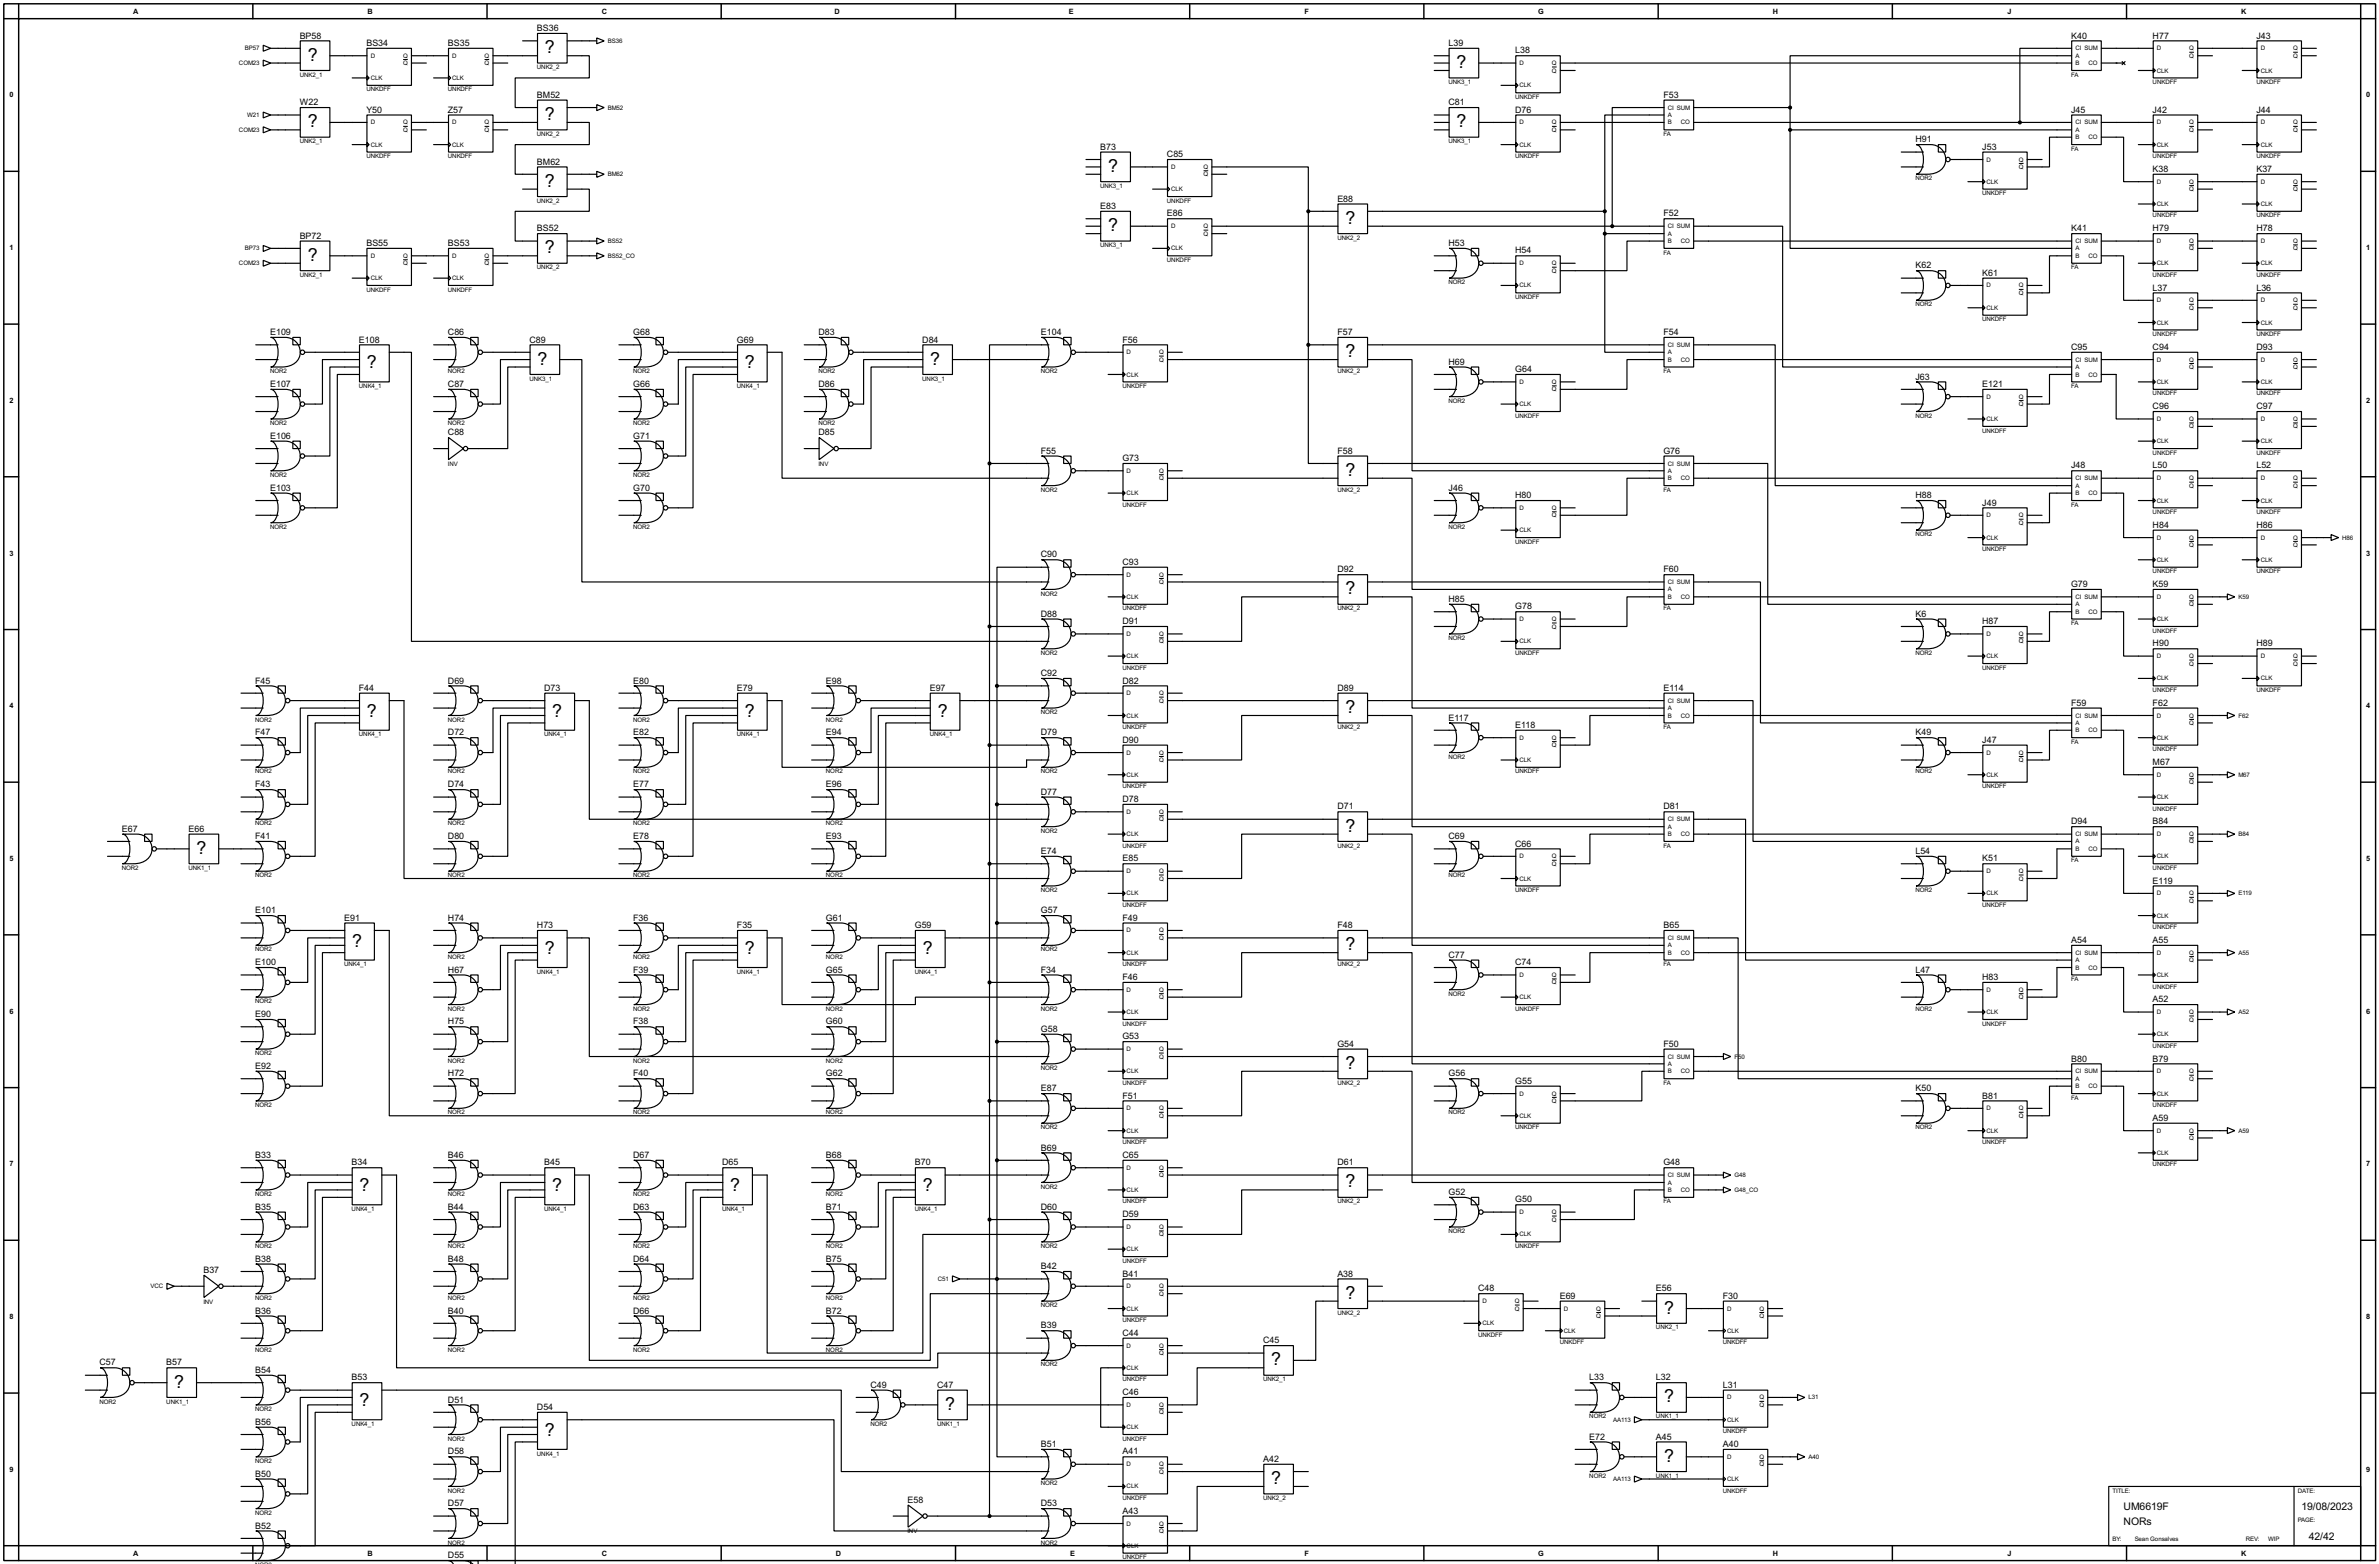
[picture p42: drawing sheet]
<svg xmlns="http://www.w3.org/2000/svg" width="815mm" height="536mm" viewBox="0 0 815 536" stroke-linecap="round" stroke-linejoin="round" font-family="sans-serif">
<defs><g id="words">
<g font-size="6.9">
<text x="105.5" y="20.7">?</text>
<text x="186.7" y="18.3">?</text>
<text x="499.2" y="23.3">?</text>
<text x="186.7" y="41.1">?</text>
<text x="105.5" y="43.7">?</text>
<text x="499.2" y="43.7">?</text>
<text x="379.8" y="58.8">?</text>
<text x="186.7" y="64">?</text>
<text x="461.1" y="76.7">?</text>
<text x="379.8" y="79.2">?</text>
<text x="105.5" y="89.4">?</text>
<text x="186.7" y="86.8">?</text>
<text x="184.2" y="124.9">?</text>
<text x="318.8" y="124.9">?</text>
<text x="461.1" y="122.3">?</text>
<text x="125.8" y="126.2">?</text>
<text x="255.3" y="126.2">?</text>
<text x="461.1" y="163">?</text>
<text x="461.1" y="203.7">?</text>
<text x="125.8" y="245.6">?</text>
<text x="189.3" y="245.6">?</text>
<text x="255.3" y="245.6">?</text>
<text x="321.4" y="245.6">?</text>
<text x="461.1" y="244.3">?</text>
<text x="461.1" y="285">?</text>
<text x="67.4" y="292.6">?</text>
<text x="120.7" y="324.3">?</text>
<text x="186.7" y="326.9">?</text>
<text x="255.3" y="326.9">?</text>
<text x="316.3" y="326.9">?</text>
<text x="461.1" y="325.6">?</text>
<text x="461.1" y="366.2">?</text>
<text x="461.1" y="406.9">?</text>
<text x="123.2" y="408.1">?</text>
<text x="189.3" y="408.1">?</text>
<text x="250.2" y="408.1">?</text>
<text x="316.3" y="408.1">?</text>
<text x="461.1" y="445">?</text>
<text x="570.3" y="450.1">?</text>
<text x="435.7" y="467.8">?</text>
<text x="59.7" y="475.5">?</text>
<text x="123.2" y="481.8">?</text>
<text x="323.9" y="483.1">?</text>
<text x="570.3" y="480.5">?</text>
<text x="186.7" y="492">?</text>
<text x="570.3" y="500.9">?</text>
<text x="435.7" y="508.5">?</text>
</g>
<g font-size="4">
<text x="727.8" y="517.5">UM6619F</text>
<text x="788.7" y="517.5">19/08/2023</text>
<text x="727.8" y="522.5">NORs</text>
<text x="791.3" y="527.6">42/42</text>
</g>
<g font-size="3.4">
<text x="184" y="10.6">BS36</text>
<text x="102.7" y="13.2">BP58</text>
<text x="125.6" y="15.7">BS34</text>
<text x="153.5" y="15.7">BS35</text>
<text x="496.4" y="15.7">L39</text>
<text x="709.8" y="13.2">K40</text>
<text x="737.7" y="13.2">H77</text>
<text x="773.3" y="13.2">J43</text>
<text x="519.3" y="18.3">L38</text>
<text x="184" y="33.5">BM52</text>
<text x="570.1" y="33.5">F53</text>
<text x="102.7" y="36">W22</text>
<text x="125.6" y="38.6">Y50</text>
<text x="153.5" y="38.6">Z57</text>
<text x="496.4" y="36">C81</text>
<text x="519.3" y="38.6">D76</text>
<text x="709.8" y="38.6">J45</text>
<text x="737.7" y="38.6">J42</text>
<text x="773.3" y="38.6">J44</text>
<text x="377" y="51.3">B73</text>
<text x="399.9" y="53.8">C85</text>
<text x="656.4" y="48.7">H91</text>
<text x="679.3" y="51.3">J53</text>
<text x="184" y="56.4">BM62</text>
<text x="737.7" y="58.9">K38</text>
<text x="773.3" y="58.9">K37</text>
<text x="377" y="71.6">E83</text>
<text x="458.3" y="69.1">E88</text>
<text x="399.9" y="74.1">E86</text>
<text x="570.1" y="74.1">F52</text>
<text x="102.7" y="81.8">BP72</text>
<text x="184" y="79.2">BS52</text>
<text x="709.8" y="79.2">K41</text>
<text x="737.7" y="79.2">H79</text>
<text x="773.3" y="79.2">H78</text>
<text x="125.6" y="84.3">BS55</text>
<text x="153.5" y="84.3">BS53</text>
<text x="496.4" y="84.3">H53</text>
<text x="519.3" y="86.8">H54</text>
<text x="656.4" y="92">K62</text>
<text x="679.3" y="94.5">K61</text>
<text x="737.7" y="99.5">L37</text>
<text x="773.3" y="99.5">L36</text>
<text x="92.6" y="114.8">E109</text>
<text x="123" y="117.4">E108</text>
<text x="153.5" y="114.8">C86</text>
<text x="181.5" y="117.4">C89</text>
<text x="217" y="114.8">G68</text>
<text x="252.6" y="117.4">G69</text>
<text x="280.5" y="114.8">D83</text>
<text x="316.1" y="117.4">D84</text>
<text x="356.7" y="114.8">E104</text>
<text x="384.7" y="117.4">F56</text>
<text x="458.3" y="114.8">F57</text>
<text x="570.1" y="114.8">F54</text>
<text x="709.8" y="119.9">C95</text>
<text x="737.7" y="119.9">C94</text>
<text x="773.3" y="119.9">D93</text>
<text x="496.4" y="124.9">H69</text>
<text x="519.3" y="127.5">G64</text>
<text x="656.4" y="130.1">J63</text>
<text x="92.6" y="132.6">E107</text>
<text x="153.5" y="132.6">C87</text>
<text x="217" y="132.6">G66</text>
<text x="280.5" y="132.6">D86</text>
<text x="679.3" y="132.6">E121</text>
<text x="737.7" y="140.2">C96</text>
<text x="773.3" y="140.2">C97</text>
<text x="153.5" y="149.1">C88</text>
<text x="280.5" y="149.1">D85</text>
<text x="92.6" y="150.3">E106</text>
<text x="217" y="150.3">G71</text>
<text x="356.7" y="155.5">F55</text>
<text x="458.3" y="155.5">F58</text>
<text x="570.1" y="155.5">G76</text>
<text x="384.7" y="158">G73</text>
<text x="709.8" y="160.5">J48</text>
<text x="737.7" y="160.5">L50</text>
<text x="773.3" y="160.5">L52</text>
<text x="92.6" y="168.2">E103</text>
<text x="217" y="168.2">G70</text>
<text x="496.4" y="168.2">J46</text>
<text x="519.3" y="170.7">H80</text>
<text x="656.4" y="170.7">H88</text>
<text x="679.3" y="173.2">J49</text>
<text x="737.7" y="180.9">H84</text>
<text x="773.3" y="180.9">H86</text>
<text x="356.7" y="191">C90</text>
<text x="384.7" y="193.6">C93</text>
<text x="458.3" y="196.1">D92</text>
<text x="570.1" y="196.1">F60</text>
<text x="709.8" y="201.2">G79</text>
<text x="737.7" y="201.2">K59</text>
<text x="496.4" y="206.3">H85</text>
<text x="519.3" y="208.8">G78</text>
<text x="356.7" y="211.3">D88</text>
<text x="384.7" y="213.9">D91</text>
<text x="656.4" y="211.3">K6</text>
<text x="679.3" y="213.9">H87</text>
<text x="737.7" y="221.5">H90</text>
<text x="773.3" y="221.5">H89</text>
<text x="356.7" y="231.7">C92</text>
<text x="87.5" y="234.2">F45</text>
<text x="123" y="236.7">F44</text>
<text x="153.5" y="234.2">D69</text>
<text x="186.5" y="236.7">D73</text>
<text x="217" y="234.2">E80</text>
<text x="252.6" y="236.7">E79</text>
<text x="283.1" y="234.2">E98</text>
<text x="318.6" y="236.7">E97</text>
<text x="384.7" y="234.2">D82</text>
<text x="458.3" y="236.7">D89</text>
<text x="570.1" y="236.7">E114</text>
<text x="709.8" y="241.8">F59</text>
<text x="737.7" y="241.8">F62</text>
<text x="87.5" y="252">F47</text>
<text x="153.5" y="252">D72</text>
<text x="217" y="252">E82</text>
<text x="283.1" y="252">E94</text>
<text x="356.7" y="252">D79</text>
<text x="496.4" y="246.9">E117</text>
<text x="519.3" y="249.4">E118</text>
<text x="656.4" y="252">K49</text>
<text x="384.7" y="254.5">D90</text>
<text x="679.3" y="254.5">J47</text>
<text x="737.7" y="262.1">M67</text>
<text x="87.5" y="269.8">F43</text>
<text x="153.5" y="269.8">D74</text>
<text x="217" y="269.8">E77</text>
<text x="283.1" y="269.8">E96</text>
<text x="356.7" y="272.3">D77</text>
<text x="384.7" y="274.8">D78</text>
<text x="458.3" y="277.4">D71</text>
<text x="570.1" y="277.4">D81</text>
<text x="41.8" y="285">E67</text>
<text x="64.6" y="285">E66</text>
<text x="87.5" y="287.5">F41</text>
<text x="153.5" y="287.5">D80</text>
<text x="217" y="287.5">E78</text>
<text x="283.1" y="287.5">E93</text>
<text x="496.4" y="287.5">C69</text>
<text x="709.8" y="282.5">D94</text>
<text x="737.7" y="282.5">B84</text>
<text x="356.7" y="292.6">E74</text>
<text x="519.3" y="290.1">C66</text>
<text x="656.4" y="292.6">L54</text>
<text x="384.7" y="295.2">E85</text>
<text x="679.3" y="295.2">K51</text>
<text x="737.7" y="302.8">E119</text>
<text x="87.5" y="312.9">E101</text>
<text x="118" y="315.5">E91</text>
<text x="153.5" y="315.5">H74</text>
<text x="217" y="315.5">F36</text>
<text x="283.1" y="315.5">G61</text>
<text x="356.7" y="312.9">G57</text>
<text x="384.7" y="315.5">F49</text>
<text x="184" y="318">H73</text>
<text x="252.6" y="318">F35</text>
<text x="313.5" y="318">G59</text>
<text x="458.3" y="318">F48</text>
<text x="570.1" y="318">B65</text>
<text x="709.8" y="323.1">A54</text>
<text x="737.7" y="323.1">A55</text>
<text x="496.4" y="328.2">C77</text>
<text x="87.5" y="330.7">E100</text>
<text x="153.5" y="333.3">H67</text>
<text x="217" y="333.3">F39</text>
<text x="283.1" y="333.3">G65</text>
<text x="356.7" y="333.3">F34</text>
<text x="384.7" y="335.8">F46</text>
<text x="519.3" y="330.7">C74</text>
<text x="656.4" y="333.3">L47</text>
<text x="679.3" y="335.8">H83</text>
<text x="737.7" y="343.4">A52</text>
<text x="87.5" y="348.5">E90</text>
<text x="153.5" y="351">H75</text>
<text x="217" y="351">F38</text>
<text x="283.1" y="351">G60</text>
<text x="356.7" y="353.6">G58</text>
<text x="384.7" y="356.1">G53</text>
<text x="458.3" y="358.7">G54</text>
<text x="570.1" y="358.7">F50</text>
<text x="709.8" y="363.7">B80</text>
<text x="737.7" y="363.7">B79</text>
<text x="87.5" y="366.3">E92</text>
<text x="153.5" y="368.8">H72</text>
<text x="217" y="368.8">F40</text>
<text x="283.1" y="368.8">G62</text>
<text x="496.4" y="368.8">G56</text>
<text x="519.3" y="371.4">G55</text>
<text x="356.7" y="373.9">E87</text>
<text x="384.7" y="376.4">F51</text>
<text x="656.4" y="373.9">K50</text>
<text x="679.3" y="376.4">B81</text>
<text x="737.7" y="384.1">A59</text>
<text x="356.7" y="394.2">B69</text>
<text x="87.5" y="396.8">B33</text>
<text x="120.5" y="399.3">B34</text>
<text x="153.5" y="396.8">B46</text>
<text x="186.5" y="399.3">B45</text>
<text x="217" y="396.8">D67</text>
<text x="247.5" y="399.3">D65</text>
<text x="283.1" y="396.8">B68</text>
<text x="313.5" y="399.3">B70</text>
<text x="384.7" y="396.8">C65</text>
<text x="458.3" y="399.3">D61</text>
<text x="570.1" y="399.3">G48</text>
<text x="496.4" y="409.5">G52</text>
<text x="519.3" y="412">G50</text>
<text x="87.5" y="414.5">B35</text>
<text x="153.5" y="414.5">B44</text>
<text x="217" y="414.5">D63</text>
<text x="283.1" y="414.5">B71</text>
<text x="356.7" y="414.5">D60</text>
<text x="384.7" y="417.1">D59</text>
<text x="69.7" y="436.1">B37</text>
<text x="87.5" y="432.3">B38</text>
<text x="153.5" y="432.3">B48</text>
<text x="217" y="432.3">D64</text>
<text x="283.1" y="432.3">B75</text>
<text x="356.7" y="434.9">B42</text>
<text x="384.7" y="437.4">B41</text>
<text x="458.3" y="437.4">A38</text>
<text x="506.6" y="442.5">C48</text>
<text x="567.5" y="442.5">E56</text>
<text x="534.5" y="445">E69</text>
<text x="590.4" y="445">F30</text>
<text x="87.5" y="450.1">B36</text>
<text x="153.5" y="450.1">B40</text>
<text x="217" y="450.1">D66</text>
<text x="283.1" y="450.1">B72</text>
<text x="356.7" y="455.2">B39</text>
<text x="384.7" y="457.7">C44</text>
<text x="432.9" y="460.3">C45</text>
<text x="34.1" y="467.9">C57</text>
<text x="57" y="467.9">B57</text>
<text x="87.5" y="470.4">B54</text>
<text x="120.5" y="473">B53</text>
<text x="544.7" y="473">L33</text>
<text x="567.5" y="473">L32</text>
<text x="298.3" y="475.5">C49</text>
<text x="321.2" y="475.5">C47</text>
<text x="384.7" y="478">C46</text>
<text x="590.4" y="475.5">L31</text>
<text x="153.5" y="480.6">D51</text>
<text x="184" y="483.1">D54</text>
<text x="87.5" y="488.2">B56</text>
<text x="356.7" y="495.8">B51</text>
<text x="544.7" y="493.3">E72</text>
<text x="567.5" y="493.3">A45</text>
<text x="590.4" y="495.8">A40</text>
<text x="153.5" y="498.4">D58</text>
<text x="384.7" y="498.4">A41</text>
<text x="432.9" y="500.9">A42</text>
<text x="87.5" y="506">B50</text>
<text x="311" y="514.9">E58</text>
<text x="153.5" y="516.1">D57</text>
<text x="356.7" y="516.1">D53</text>
<text x="384.7" y="518.7">A43</text>
<text x="87.5" y="523.8">B52</text>
<text x="153.5" y="533.9">D55</text>
</g>
<g font-size="2.8">
<text x="45.7" y="4.7">A</text>
<text x="126" y="4.7">B</text>
<text x="206.2" y="4.7">C</text>
<text x="286" y="4.7">D</text>
<text x="366.3" y="4.7">E</text>
<text x="447.1" y="4.7">F</text>
<text x="527.2" y="4.7">G</text>
<text x="607.5" y="4.7">H</text>
<text x="688" y="4.7">J</text>
<text x="768.1" y="4.7">K</text>
<text x="3.2" y="33.4">0</text>
<text x="810.9" y="33.4">0</text>
<text x="3.2" y="85.7">1</text>
<text x="810.9" y="85.7">1</text>
<text x="3.2" y="138.1">2</text>
<text x="810.9" y="138.1">2</text>
<text x="3.2" y="190.4">3</text>
<text x="810.9" y="190.4">3</text>
<text x="3.2" y="242.7">4</text>
<text x="810.9" y="242.7">4</text>
<text x="3.2" y="295">5</text>
<text x="810.9" y="295">5</text>
<text x="3.2" y="347.4">6</text>
<text x="810.9" y="347.4">6</text>
<text x="3.2" y="399.7">7</text>
<text x="810.9" y="399.7">7</text>
<text x="3.2" y="452">8</text>
<text x="810.9" y="452">8</text>
<text x="3.2" y="504.3">9</text>
<text x="810.9" y="504.3">9</text>
<text x="45.7" y="533">A</text>
<text x="126" y="533">B</text>
<text x="206.2" y="533">C</text>
<text x="286.5" y="533">D</text>
<text x="366.8" y="533">E</text>
<text x="447.1" y="533">F</text>
<text x="527.2" y="533">G</text>
<text x="607.5" y="533">H</text>
<text x="688" y="533">J</text>
<text x="768.1" y="533">K</text>
</g>
<g font-size="2.4">
<text x="84" y="17.2">BP57</text>
<text x="208.3" y="14.7">BS36</text>
<text x="711.3" y="17.2">CI SUM</text>
<text x="739.2" y="17.2">D</text>
<text x="750.3" y="17.2">Q</text>
<text x="774.8" y="17.2">D</text>
<text x="785.9" y="17.2">Q</text>
<text x="81.9" y="22.3">COM23</text>
<text x="127.1" y="19.8">D</text>
<text x="138.2" y="22.3">Q</text>
<text x="138.2" y="19.8">Q</text>
<text x="155" y="19.8">D</text>
<text x="166.1" y="22.3">Q</text>
<text x="166.1" y="19.8">Q</text>
<text x="184" y="23.7">UNK2_2</text>
<text x="520.8" y="22.3">D</text>
<text x="531.9" y="22.3">Q</text>
<text x="711.3" y="19.8">A</text>
<text x="711.3" y="22.3">B</text>
<text x="715.8" y="22.3">CO</text>
<text x="750.3" y="19.8">Q</text>
<text x="785.9" y="19.8">Q</text>
<text x="102.7" y="26.2">UNK2_1</text>
<text x="127.1" y="27.4">CLK</text>
<text x="155" y="27.4">CLK</text>
<text x="496.4" y="28.8">UNK3_1</text>
<text x="520.8" y="30">CLK</text>
<text x="531.9" y="24.8">Q</text>
<text x="709.8" y="26.2">FA</text>
<text x="737.7" y="28.8">UNKDFF</text>
<text x="739.2" y="24.8">CLK</text>
<text x="773.3" y="28.8">UNKDFF</text>
<text x="774.8" y="24.8">CLK</text>
<text x="125.6" y="31.3">UNKDFF</text>
<text x="153.5" y="31.3">UNKDFF</text>
<text x="519.3" y="33.9">UNKDFF</text>
<text x="84.7" y="40.1">W21</text>
<text x="208.3" y="37.5">BM52</text>
<text x="571.6" y="40.1">A</text>
<text x="571.6" y="37.5">CI SUM</text>
<text x="81.9" y="45.2">COM23</text>
<text x="127.1" y="42.7">D</text>
<text x="138.2" y="45.2">Q</text>
<text x="138.2" y="42.7">Q</text>
<text x="155" y="42.7">D</text>
<text x="166.1" y="45.2">Q</text>
<text x="166.1" y="42.7">Q</text>
<text x="184" y="46.6">UNK2_2</text>
<text x="520.8" y="42.7">D</text>
<text x="531.9" y="45.2">Q</text>
<text x="531.9" y="42.7">Q</text>
<text x="570.1" y="46.6">FA</text>
<text x="571.6" y="42.7">B</text>
<text x="576.1" y="42.7">CO</text>
<text x="711.3" y="45.2">A</text>
<text x="711.3" y="47.7">B</text>
<text x="711.3" y="42.7">CI SUM</text>
<text x="715.8" y="47.7">CO</text>
<text x="739.2" y="42.7">D</text>
<text x="750.3" y="45.2">Q</text>
<text x="750.3" y="42.7">Q</text>
<text x="774.8" y="42.7">D</text>
<text x="785.9" y="45.2">Q</text>
<text x="785.9" y="42.7">Q</text>
<text x="102.7" y="49.1">UNK2_1</text>
<text x="127.1" y="50.2">CLK</text>
<text x="155" y="50.2">CLK</text>
<text x="496.4" y="49.1">UNK3_1</text>
<text x="520.8" y="50.2">CLK</text>
<text x="709.8" y="51.6">FA</text>
<text x="739.2" y="50.2">CLK</text>
<text x="774.8" y="50.2">CLK</text>
<text x="125.6" y="54.2">UNKDFF</text>
<text x="153.5" y="54.2">UNKDFF</text>
<text x="401.4" y="57.9">D</text>
<text x="412.5" y="57.9">Q</text>
<text x="519.3" y="54.2">UNKDFF</text>
<text x="680.8" y="55.4">D</text>
<text x="691.9" y="57.9">Q</text>
<text x="691.9" y="55.4">Q</text>
<text x="737.7" y="54.2">UNKDFF</text>
<text x="773.3" y="54.2">UNKDFF</text>
<text x="208.3" y="60.4">BM62</text>
<text x="377" y="64.3">UNK3_1</text>
<text x="401.4" y="65.5">CLK</text>
<text x="412.5" y="60.4">Q</text>
<text x="656.4" y="61.8">NOR2</text>
<text x="680.8" y="62.9">CLK</text>
<text x="739.2" y="62.9">D</text>
<text x="750.3" y="65.5">Q</text>
<text x="750.3" y="62.9">Q</text>
<text x="774.8" y="62.9">D</text>
<text x="785.9" y="65.5">Q</text>
<text x="785.9" y="62.9">Q</text>
<text x="184" y="69.5">UNK2_2</text>
<text x="399.9" y="69.5">UNKDFF</text>
<text x="679.3" y="66.9">UNKDFF</text>
<text x="739.2" y="70.6">CLK</text>
<text x="774.8" y="70.6">CLK</text>
<text x="737.7" y="74.5">UNKDFF</text>
<text x="773.3" y="74.5">UNKDFF</text>
<text x="208.3" y="83.3">BS52</text>
<text x="401.4" y="78.2">D</text>
<text x="412.5" y="80.8">Q</text>
<text x="412.5" y="78.2">Q</text>
<text x="458.3" y="82.2">UNK2_2</text>
<text x="571.6" y="80.8">A</text>
<text x="571.6" y="83.3">B</text>
<text x="571.6" y="78.2">CI SUM</text>
<text x="576.1" y="83.3">CO</text>
<text x="711.3" y="83.3">CI SUM</text>
<text x="739.2" y="83.3">D</text>
<text x="750.3" y="83.3">Q</text>
<text x="774.8" y="83.3">D</text>
<text x="785.9" y="83.3">Q</text>
<text x="84" y="85.8">BP73</text>
<text x="127.1" y="88.3">D</text>
<text x="138.2" y="88.3">Q</text>
<text x="155" y="88.3">D</text>
<text x="166.1" y="88.3">Q</text>
<text x="208.3" y="88.3">BS52_CO</text>
<text x="377" y="84.7">UNK3_1</text>
<text x="399.9" y="89.7">UNKDFF</text>
<text x="401.4" y="85.8">CLK</text>
<text x="570.1" y="87.2">FA</text>
<text x="711.3" y="85.8">A</text>
<text x="711.3" y="88.3">B</text>
<text x="715.8" y="88.3">CO</text>
<text x="750.3" y="85.8">Q</text>
<text x="785.9" y="85.8">Q</text>
<text x="81.9" y="90.9">COM23</text>
<text x="102.7" y="94.9">UNK2_1</text>
<text x="127.1" y="96">CLK</text>
<text x="138.2" y="90.9">Q</text>
<text x="155" y="96">CLK</text>
<text x="166.1" y="90.9">Q</text>
<text x="184" y="92.3">UNK2_2</text>
<text x="520.8" y="90.9">D</text>
<text x="531.9" y="93.5">Q</text>
<text x="531.9" y="90.9">Q</text>
<text x="709.8" y="92.3">FA</text>
<text x="737.7" y="94.9">UNKDFF</text>
<text x="739.2" y="90.9">CLK</text>
<text x="773.3" y="94.9">UNKDFF</text>
<text x="774.8" y="90.9">CLK</text>
<text x="125.6" y="99.9">UNKDFF</text>
<text x="153.5" y="99.9">UNKDFF</text>
<text x="496.4" y="97.4">NOR2</text>
<text x="520.8" y="98.5">CLK</text>
<text x="680.8" y="98.5">D</text>
<text x="691.9" y="101">Q</text>
<text x="691.9" y="98.5">Q</text>
<text x="519.3" y="102.4">UNKDFF</text>
<text x="656.4" y="105">NOR2</text>
<text x="680.8" y="106.2">CLK</text>
<text x="739.2" y="103.6">D</text>
<text x="750.3" y="106.2">Q</text>
<text x="750.3" y="103.6">Q</text>
<text x="774.8" y="103.6">D</text>
<text x="785.9" y="106.2">Q</text>
<text x="785.9" y="103.6">Q</text>
<text x="679.3" y="110.1">UNKDFF</text>
<text x="739.2" y="111.2">CLK</text>
<text x="774.8" y="111.2">CLK</text>
<text x="571.6" y="118.9">CI SUM</text>
<text x="737.7" y="115.1">UNKDFF</text>
<text x="773.3" y="115.1">UNKDFF</text>
<text x="386.1" y="121.4">D</text>
<text x="397.2" y="123.9">Q</text>
<text x="397.2" y="121.4">Q</text>
<text x="571.6" y="121.4">A</text>
<text x="571.6" y="123.9">B</text>
<text x="576.1" y="123.9">CO</text>
<text x="711.3" y="123.9">CI SUM</text>
<text x="739.2" y="123.9">D</text>
<text x="750.3" y="123.9">Q</text>
<text x="774.8" y="123.9">D</text>
<text x="785.9" y="123.9">Q</text>
<text x="92.6" y="127.8">NOR2</text>
<text x="153.5" y="127.8">NOR2</text>
<text x="181.5" y="130.4">UNK3_1</text>
<text x="217" y="127.8">NOR2</text>
<text x="280.5" y="127.8">NOR2</text>
<text x="316.1" y="130.4">UNK3_1</text>
<text x="356.7" y="127.8">NOR2</text>
<text x="386.1" y="129">CLK</text>
<text x="458.3" y="127.8">UNK2_2</text>
<text x="520.8" y="131.6">D</text>
<text x="531.9" y="131.6">Q</text>
<text x="570.1" y="127.8">FA</text>
<text x="711.3" y="126.4">A</text>
<text x="711.3" y="129">B</text>
<text x="715.8" y="129">CO</text>
<text x="739.2" y="131.6">CLK</text>
<text x="750.3" y="126.4">Q</text>
<text x="774.8" y="131.6">CLK</text>
<text x="785.9" y="126.4">Q</text>
<text x="123" y="133">UNK4_1</text>
<text x="252.6" y="133">UNK4_1</text>
<text x="384.7" y="133">UNKDFF</text>
<text x="531.9" y="134.1">Q</text>
<text x="680.8" y="136.6">D</text>
<text x="691.9" y="136.6">Q</text>
<text x="709.8" y="133">FA</text>
<text x="737.7" y="135.5">UNKDFF</text>
<text x="773.3" y="135.5">UNKDFF</text>
<text x="496.4" y="138">NOR2</text>
<text x="519.3" y="143.1">UNKDFF</text>
<text x="520.8" y="139.1">CLK</text>
<text x="656.4" y="143.1">NOR2</text>
<text x="691.9" y="139.1">Q</text>
<text x="92.6" y="145.7">NOR2</text>
<text x="153.5" y="145.7">NOR2</text>
<text x="217" y="145.7">NOR2</text>
<text x="280.5" y="145.7">NOR2</text>
<text x="679.3" y="148.2">UNKDFF</text>
<text x="680.8" y="144.3">CLK</text>
<text x="739.2" y="144.3">D</text>
<text x="750.3" y="146.8">Q</text>
<text x="750.3" y="144.3">Q</text>
<text x="774.8" y="144.3">D</text>
<text x="785.9" y="146.8">Q</text>
<text x="785.9" y="144.3">Q</text>
<text x="737.7" y="155.8">UNKDFF</text>
<text x="739.2" y="151.8">CLK</text>
<text x="773.3" y="155.8">UNKDFF</text>
<text x="774.8" y="151.8">CLK</text>
<text x="153.5" y="159.6">INV</text>
<text x="280.5" y="159.6">INV</text>
<text x="571.6" y="159.5">CI SUM</text>
<text x="92.6" y="163.4">NOR2</text>
<text x="217" y="163.4">NOR2</text>
<text x="386.1" y="162">D</text>
<text x="397.2" y="164.5">Q</text>
<text x="397.2" y="162">Q</text>
<text x="571.6" y="162">A</text>
<text x="571.6" y="164.5">B</text>
<text x="576.1" y="164.5">CO</text>
<text x="711.3" y="167.1">A</text>
<text x="711.3" y="164.5">CI SUM</text>
<text x="739.2" y="164.5">D</text>
<text x="750.3" y="167.1">Q</text>
<text x="750.3" y="164.5">Q</text>
<text x="774.8" y="164.5">D</text>
<text x="785.9" y="167.1">Q</text>
<text x="785.9" y="164.5">Q</text>
<text x="356.7" y="168.5">NOR2</text>
<text x="384.7" y="173.6">UNKDFF</text>
<text x="386.1" y="169.7">CLK</text>
<text x="458.3" y="168.5">UNK2_2</text>
<text x="570.1" y="168.5">FA</text>
<text x="709.8" y="173.6">FA</text>
<text x="711.3" y="169.7">B</text>
<text x="715.8" y="169.7">CO</text>
<text x="739.2" y="172.2">CLK</text>
<text x="774.8" y="172.2">CLK</text>
<text x="520.8" y="174.7">D</text>
<text x="531.9" y="177.3">Q</text>
<text x="531.9" y="174.7">Q</text>
<text x="680.8" y="177.3">D</text>
<text x="691.9" y="179.8">Q</text>
<text x="691.9" y="177.3">Q</text>
<text x="737.7" y="176.1">UNKDFF</text>
<text x="773.3" y="176.1">UNKDFF</text>
<text x="92.6" y="181.2">NOR2</text>
<text x="217" y="181.2">NOR2</text>
<text x="496.4" y="181.2">NOR2</text>
<text x="520.8" y="182.4">CLK</text>
<text x="656.4" y="183.8">NOR2</text>
<text x="680.8" y="184.9">CLK</text>
<text x="739.2" y="184.9">D</text>
<text x="750.3" y="184.9">Q</text>
<text x="774.8" y="184.9">D</text>
<text x="785.9" y="184.9">Q</text>
<text x="802.7" y="184.9">H86</text>
<text x="519.3" y="186.3">UNKDFF</text>
<text x="679.3" y="188.8">UNKDFF</text>
<text x="750.3" y="187.4">Q</text>
<text x="785.9" y="187.4">Q</text>
<text x="386.1" y="197.6">D</text>
<text x="397.2" y="197.6">Q</text>
<text x="737.7" y="196.5">UNKDFF</text>
<text x="739.2" y="192.5">CLK</text>
<text x="773.3" y="196.5">UNKDFF</text>
<text x="774.8" y="192.5">CLK</text>
<text x="397.2" y="200.1">Q</text>
<text x="571.6" y="202.7">A</text>
<text x="571.6" y="200.1">CI SUM</text>
<text x="356.7" y="204.1">NOR2</text>
<text x="384.7" y="209.2">UNKDFF</text>
<text x="386.1" y="205.2">CLK</text>
<text x="458.3" y="209.2">UNK2_2</text>
<text x="570.1" y="209.2">FA</text>
<text x="571.6" y="205.2">B</text>
<text x="576.1" y="205.2">CO</text>
<text x="711.3" y="207.8">A</text>
<text x="711.3" y="205.2">CI SUM</text>
<text x="739.2" y="205.2">D</text>
<text x="750.3" y="207.8">Q</text>
<text x="750.3" y="205.2">Q</text>
<text x="767.1" y="205.2">K59</text>
<text x="520.8" y="212.8">D</text>
<text x="531.9" y="215.4">Q</text>
<text x="531.9" y="212.8">Q</text>
<text x="709.8" y="214.2">FA</text>
<text x="711.3" y="210.3">B</text>
<text x="715.8" y="210.3">CO</text>
<text x="739.2" y="212.8">CLK</text>
<text x="386.1" y="217.9">D</text>
<text x="397.2" y="220.5">Q</text>
<text x="397.2" y="217.9">Q</text>
<text x="496.4" y="219.3">NOR2</text>
<text x="520.8" y="220.5">CLK</text>
<text x="680.8" y="217.9">D</text>
<text x="691.9" y="220.5">Q</text>
<text x="691.9" y="217.9">Q</text>
<text x="737.7" y="216.8">UNKDFF</text>
<text x="356.7" y="224.4">NOR2</text>
<text x="386.1" y="225.5">CLK</text>
<text x="519.3" y="224.4">UNKDFF</text>
<text x="656.4" y="224.4">NOR2</text>
<text x="680.8" y="225.5">CLK</text>
<text x="739.2" y="225.5">D</text>
<text x="750.3" y="225.5">Q</text>
<text x="774.8" y="225.5">D</text>
<text x="785.9" y="225.5">Q</text>
<text x="384.7" y="229.5">UNKDFF</text>
<text x="679.3" y="229.5">UNKDFF</text>
<text x="739.2" y="233.2">CLK</text>
<text x="750.3" y="228.1">Q</text>
<text x="774.8" y="233.2">CLK</text>
<text x="785.9" y="228.1">Q</text>
<text x="386.1" y="238.2">D</text>
<text x="397.2" y="238.2">Q</text>
<text x="737.7" y="237.1">UNKDFF</text>
<text x="773.3" y="237.1">UNKDFF</text>
<text x="356.7" y="244.7">NOR2</text>
<text x="386.1" y="245.9">CLK</text>
<text x="397.2" y="240.8">Q</text>
<text x="571.6" y="243.3">A</text>
<text x="571.6" y="245.9">B</text>
<text x="571.6" y="240.8">CI SUM</text>
<text x="576.1" y="245.9">CO</text>
<text x="711.3" y="245.9">CI SUM</text>
<text x="739.2" y="245.9">D</text>
<text x="750.3" y="245.9">Q</text>
<text x="767.1" y="245.9">F62</text>
<text x="87.5" y="247.3">NOR2</text>
<text x="153.5" y="247.3">NOR2</text>
<text x="217" y="247.3">NOR2</text>
<text x="283.1" y="247.3">NOR2</text>
<text x="384.7" y="249.8">UNKDFF</text>
<text x="458.3" y="249.8">UNK2_2</text>
<text x="570.1" y="249.8">FA</text>
<text x="711.3" y="248.4">A</text>
<text x="711.3" y="250.9">B</text>
<text x="715.8" y="250.9">CO</text>
<text x="750.3" y="248.4">Q</text>
<text x="123" y="252.3">UNK4_1</text>
<text x="186.5" y="252.3">UNK4_1</text>
<text x="252.6" y="252.3">UNK4_1</text>
<text x="318.6" y="252.3">UNK4_1</text>
<text x="520.8" y="253.5">D</text>
<text x="531.9" y="256">Q</text>
<text x="531.9" y="253.5">Q</text>
<text x="709.8" y="254.9">FA</text>
<text x="737.7" y="257.4">UNKDFF</text>
<text x="739.2" y="253.5">CLK</text>
<text x="386.1" y="258.6">D</text>
<text x="397.2" y="261.1">Q</text>
<text x="397.2" y="258.6">Q</text>
<text x="496.4" y="260">NOR2</text>
<text x="520.8" y="261.1">CLK</text>
<text x="680.8" y="258.6">D</text>
<text x="691.9" y="261.1">Q</text>
<text x="691.9" y="258.6">Q</text>
<text x="87.5" y="265">NOR2</text>
<text x="153.5" y="265">NOR2</text>
<text x="217" y="265">NOR2</text>
<text x="283.1" y="265">NOR2</text>
<text x="356.7" y="265">NOR2</text>
<text x="386.1" y="266.2">CLK</text>
<text x="519.3" y="265">UNKDFF</text>
<text x="656.4" y="265">NOR2</text>
<text x="680.8" y="266.2">CLK</text>
<text x="739.2" y="266.2">D</text>
<text x="750.3" y="268.7">Q</text>
<text x="750.3" y="266.2">Q</text>
<text x="767.1" y="266.2">M67</text>
<text x="384.7" y="270.1">UNKDFF</text>
<text x="679.3" y="270.1">UNKDFF</text>
<text x="739.2" y="273.8">CLK</text>
<text x="386.1" y="278.9">D</text>
<text x="397.2" y="281.4">Q</text>
<text x="397.2" y="278.9">Q</text>
<text x="571.6" y="281.4">CI SUM</text>
<text x="737.7" y="277.7">UNKDFF</text>
<text x="87.5" y="282.8">NOR2</text>
<text x="153.5" y="282.8">NOR2</text>
<text x="217" y="282.8">NOR2</text>
<text x="283.1" y="282.8">NOR2</text>
<text x="356.7" y="285.4">NOR2</text>
<text x="386.1" y="286.5">CLK</text>
<text x="571.6" y="284">A</text>
<text x="571.6" y="286.5">B</text>
<text x="576.1" y="286.5">CO</text>
<text x="711.3" y="286.5">CI SUM</text>
<text x="739.2" y="286.5">D</text>
<text x="750.3" y="286.5">Q</text>
<text x="767.1" y="286.5">B84</text>
<text x="384.7" y="290.4">UNKDFF</text>
<text x="458.3" y="290.4">UNK2_2</text>
<text x="570.1" y="290.4">FA</text>
<text x="711.3" y="289">A</text>
<text x="711.3" y="291.6">B</text>
<text x="715.8" y="291.6">CO</text>
<text x="750.3" y="289">Q</text>
<text x="41.8" y="298.1">NOR2</text>
<text x="64.6" y="298.1">UNK1_1</text>
<text x="386.1" y="299.2">D</text>
<text x="397.2" y="299.2">Q</text>
<text x="520.8" y="294.1">D</text>
<text x="531.9" y="296.7">Q</text>
<text x="531.9" y="294.1">Q</text>
<text x="680.8" y="299.2">D</text>
<text x="691.9" y="299.2">Q</text>
<text x="709.8" y="295.5">FA</text>
<text x="737.7" y="298.1">UNKDFF</text>
<text x="739.2" y="294.1">CLK</text>
<text x="87.5" y="300.6">NOR2</text>
<text x="153.5" y="300.6">NOR2</text>
<text x="217" y="300.6">NOR2</text>
<text x="283.1" y="300.6">NOR2</text>
<text x="356.7" y="305.7">NOR2</text>
<text x="397.2" y="301.7">Q</text>
<text x="496.4" y="300.6">NOR2</text>
<text x="519.3" y="305.7">UNKDFF</text>
<text x="520.8" y="301.7">CLK</text>
<text x="656.4" y="305.7">NOR2</text>
<text x="691.9" y="301.7">Q</text>
<text x="384.7" y="310.8">UNKDFF</text>
<text x="386.1" y="306.8">CLK</text>
<text x="679.3" y="310.8">UNKDFF</text>
<text x="680.8" y="306.8">CLK</text>
<text x="739.2" y="306.8">D</text>
<text x="750.3" y="309.4">Q</text>
<text x="750.3" y="306.8">Q</text>
<text x="767.1" y="306.8">E119</text>
<text x="739.2" y="314.4">CLK</text>
<text x="386.1" y="319.5">D</text>
<text x="397.2" y="322.1">Q</text>
<text x="397.2" y="319.5">Q</text>
<text x="571.6" y="322.1">CI SUM</text>
<text x="737.7" y="318.4">UNKDFF</text>
<text x="87.5" y="326">NOR2</text>
<text x="153.5" y="328.5">NOR2</text>
<text x="217" y="328.5">NOR2</text>
<text x="283.1" y="328.5">NOR2</text>
<text x="356.7" y="326">NOR2</text>
<text x="386.1" y="327.1">CLK</text>
<text x="571.6" y="324.6">A</text>
<text x="571.6" y="327.1">B</text>
<text x="576.1" y="327.1">CO</text>
<text x="711.3" y="329.7">A</text>
<text x="711.3" y="327.1">CI SUM</text>
<text x="739.2" y="327.1">D</text>
<text x="750.3" y="329.7">Q</text>
<text x="750.3" y="327.1">Q</text>
<text x="767.1" y="327.1">A55</text>
<text x="118" y="331.1">UNK4_1</text>
<text x="184" y="333.6">UNK4_1</text>
<text x="252.6" y="333.6">UNK4_1</text>
<text x="313.5" y="333.6">UNK4_1</text>
<text x="384.7" y="331.1">UNKDFF</text>
<text x="458.3" y="331.1">UNK2_2</text>
<text x="520.8" y="334.8">D</text>
<text x="531.9" y="334.8">Q</text>
<text x="570.1" y="331.1">FA</text>
<text x="711.3" y="332.2">B</text>
<text x="715.8" y="332.2">CO</text>
<text x="739.2" y="334.8">CLK</text>
<text x="386.1" y="339.8">D</text>
<text x="397.2" y="339.8">Q</text>
<text x="496.4" y="341.2">NOR2</text>
<text x="531.9" y="337.3">Q</text>
<text x="680.8" y="339.8">D</text>
<text x="691.9" y="339.8">Q</text>
<text x="709.8" y="336.2">FA</text>
<text x="737.7" y="338.7">UNKDFF</text>
<text x="87.5" y="343.8">NOR2</text>
<text x="153.5" y="346.3">NOR2</text>
<text x="217" y="346.3">NOR2</text>
<text x="283.1" y="346.3">NOR2</text>
<text x="356.7" y="346.3">NOR2</text>
<text x="386.1" y="347.5">CLK</text>
<text x="397.2" y="342.4">Q</text>
<text x="519.3" y="346.3">UNKDFF</text>
<text x="520.8" y="342.4">CLK</text>
<text x="656.4" y="346.3">NOR2</text>
<text x="680.8" y="347.5">CLK</text>
<text x="691.9" y="342.4">Q</text>
<text x="739.2" y="347.5">D</text>
<text x="750.3" y="347.5">Q</text>
<text x="767.1" y="347.5">A52</text>
<text x="384.7" y="351.4">UNKDFF</text>
<text x="679.3" y="351.4">UNKDFF</text>
<text x="750.3" y="350">Q</text>
<text x="737.7" y="359">UNKDFF</text>
<text x="739.2" y="355.1">CLK</text>
<text x="87.5" y="361.6">NOR2</text>
<text x="153.5" y="364.1">NOR2</text>
<text x="217" y="364.1">NOR2</text>
<text x="283.1" y="364.1">NOR2</text>
<text x="386.1" y="360.2">D</text>
<text x="397.2" y="362.7">Q</text>
<text x="397.2" y="360.2">Q</text>
<text x="571.6" y="365.2">A</text>
<text x="571.6" y="362.7">CI SUM</text>
<text x="594.4" y="362.7">F</text>
<text x="595.7" y="362.7">50</text>
<text x="356.7" y="366.6">NOR2</text>
<text x="384.7" y="371.7">UNKDFF</text>
<text x="386.1" y="367.8">CLK</text>
<text x="458.3" y="371.7">UNK2_2</text>
<text x="570.1" y="371.7">FA</text>
<text x="571.6" y="367.8">B</text>
<text x="576.1" y="367.8">CO</text>
<text x="711.3" y="370.3">A</text>
<text x="711.3" y="367.8">CI SUM</text>
<text x="739.2" y="367.8">D</text>
<text x="750.3" y="370.3">Q</text>
<text x="750.3" y="367.8">Q</text>
<text x="520.8" y="375.4">D</text>
<text x="531.9" y="377.9">Q</text>
<text x="531.9" y="375.4">Q</text>
<text x="709.8" y="376.8">FA</text>
<text x="711.3" y="372.9">B</text>
<text x="715.8" y="372.9">CO</text>
<text x="739.2" y="375.4">CLK</text>
<text x="87.5" y="379.3">NOR2</text>
<text x="153.5" y="381.9">NOR2</text>
<text x="217" y="381.9">NOR2</text>
<text x="283.1" y="381.9">NOR2</text>
<text x="386.1" y="380.5">D</text>
<text x="397.2" y="383">Q</text>
<text x="397.2" y="380.5">Q</text>
<text x="496.4" y="381.9">NOR2</text>
<text x="520.8" y="383">CLK</text>
<text x="680.8" y="380.5">D</text>
<text x="691.9" y="383">Q</text>
<text x="691.9" y="380.5">Q</text>
<text x="737.7" y="379.3">UNKDFF</text>
<text x="356.7" y="387">NOR2</text>
<text x="386.1" y="388.1">CLK</text>
<text x="519.3" y="387">UNKDFF</text>
<text x="656.4" y="387">NOR2</text>
<text x="680.8" y="388.1">CLK</text>
<text x="739.2" y="388.1">D</text>
<text x="750.3" y="388.1">Q</text>
<text x="767.1" y="388.1">A59</text>
<text x="384.7" y="392">UNKDFF</text>
<text x="679.3" y="392">UNKDFF</text>
<text x="739.2" y="395.7">CLK</text>
<text x="750.3" y="390.6">Q</text>
<text x="386.1" y="400.8">D</text>
<text x="397.2" y="400.8">Q</text>
<text x="737.7" y="399.7">UNKDFF</text>
<text x="356.7" y="407.3">NOR2</text>
<text x="397.2" y="403.3">Q</text>
<text x="571.6" y="405.9">A</text>
<text x="571.6" y="403.3">CI SUM</text>
<text x="594.4" y="403.3">G48</text>
<text x="87.5" y="409.8">NOR2</text>
<text x="153.5" y="409.8">NOR2</text>
<text x="217" y="409.8">NOR2</text>
<text x="283.1" y="409.8">NOR2</text>
<text x="384.7" y="412.4">UNKDFF</text>
<text x="386.1" y="408.4">CLK</text>
<text x="458.3" y="412.4">UNK2_2</text>
<text x="570.1" y="412.4">FA</text>
<text x="571.6" y="408.4">B</text>
<text x="576.1" y="408.4">CO</text>
<text x="594.4" y="408.4">G48_CO</text>
<text x="120.5" y="414.9">UNK4_1</text>
<text x="186.5" y="414.9">UNK4_1</text>
<text x="247.5" y="414.9">UNK4_1</text>
<text x="313.5" y="414.9">UNK4_1</text>
<text x="520.8" y="416">D</text>
<text x="531.9" y="418.6">Q</text>
<text x="531.9" y="416">Q</text>
<text x="386.1" y="421.1">D</text>
<text x="397.2" y="423.7">Q</text>
<text x="397.2" y="421.1">Q</text>
<text x="496.4" y="422.5">NOR2</text>
<text x="520.8" y="423.7">CLK</text>
<text x="87.5" y="427.6">NOR2</text>
<text x="153.5" y="427.6">NOR2</text>
<text x="217" y="427.6">NOR2</text>
<text x="283.1" y="427.6">NOR2</text>
<text x="356.7" y="427.6">NOR2</text>
<text x="386.1" y="428.7">CLK</text>
<text x="519.3" y="427.6">UNKDFF</text>
<text x="384.7" y="432.7">UNKDFF</text>
<text x="51.6" y="441.4">VCC</text>
<text x="321.4" y="438.9">C51</text>
<text x="386.1" y="441.4">D</text>
<text x="397.2" y="444">Q</text>
<text x="397.2" y="441.4">Q</text>
<text x="69.7" y="446.7">INV</text>
<text x="87.5" y="445.4">NOR2</text>
<text x="153.5" y="445.4">NOR2</text>
<text x="217" y="445.4">NOR2</text>
<text x="283.1" y="445.4">NOR2</text>
<text x="356.7" y="447.9">NOR2</text>
<text x="386.1" y="449.1">CLK</text>
<text x="508.1" y="446.5">D</text>
<text x="519.2" y="449.1">Q</text>
<text x="519.2" y="446.5">Q</text>
<text x="536" y="449.1">D</text>
<text x="547.1" y="449.1">Q</text>
<text x="591.9" y="449.1">D</text>
<text x="603" y="449.1">Q</text>
<text x="384.7" y="453">UNKDFF</text>
<text x="458.3" y="450.5">UNK2_2</text>
<text x="508.1" y="454.1">CLK</text>
<text x="547.1" y="451.6">Q</text>
<text x="567.5" y="455.5">UNK2_1</text>
<text x="603" y="451.6">Q</text>
<text x="386.1" y="461.8">D</text>
<text x="397.2" y="461.8">Q</text>
<text x="506.6" y="458.1">UNKDFF</text>
<text x="534.5" y="460.6">UNKDFF</text>
<text x="536" y="456.7">CLK</text>
<text x="590.4" y="460.6">UNKDFF</text>
<text x="591.9" y="456.7">CLK</text>
<text x="87.5" y="463.2">NOR2</text>
<text x="153.5" y="463.2">NOR2</text>
<text x="217" y="463.2">NOR2</text>
<text x="283.1" y="463.2">NOR2</text>
<text x="397.2" y="464.3">Q</text>
<text x="356.7" y="468.2">NOR2</text>
<text x="384.7" y="473.3">UNKDFF</text>
<text x="386.1" y="469.4">CLK</text>
<text x="432.9" y="473.3">UNK2_1</text>
<text x="591.9" y="479.5">D</text>
<text x="603" y="479.5">Q</text>
<text x="619.8" y="479.5">L31</text>
<text x="34.1" y="480.9">NOR2</text>
<text x="57" y="480.9">UNK1_1</text>
<text x="87.5" y="483.5">NOR2</text>
<text x="386.1" y="482.1">D</text>
<text x="397.2" y="484.6">Q</text>
<text x="397.2" y="482.1">Q</text>
<text x="603" y="482.1">Q</text>
<text x="120.5" y="488.6">UNK4_1</text>
<text x="298.3" y="488.6">NOR2</text>
<text x="321.2" y="488.6">UNK1_1</text>
<text x="386.1" y="489.7">CLK</text>
<text x="544.7" y="486">NOR2</text>
<text x="552.9" y="487.2">AA113</text>
<text x="567.5" y="486">UNK1_1</text>
<text x="590.4" y="491.1">UNKDFF</text>
<text x="591.9" y="487.2">CLK</text>
<text x="153.5" y="493.6">NOR2</text>
<text x="384.7" y="493.6">UNKDFF</text>
<text x="87.5" y="501.3">NOR2</text>
<text x="184" y="498.7">UNK4_1</text>
<text x="386.1" y="502.4">D</text>
<text x="397.2" y="502.4">Q</text>
<text x="591.9" y="499.9">D</text>
<text x="603" y="502.4">Q</text>
<text x="603" y="499.9">Q</text>
<text x="619.8" y="499.9">A40</text>
<text x="356.7" y="508.9">NOR2</text>
<text x="397.2" y="504.9">Q</text>
<text x="544.7" y="506.3">NOR2</text>
<text x="552.9" y="507.5">AA113</text>
<text x="567.5" y="506.3">UNK1_1</text>
<text x="591.9" y="507.5">CLK</text>
<text x="153.5" y="511.4">NOR2</text>
<text x="384.7" y="514">UNKDFF</text>
<text x="386.1" y="510">CLK</text>
<text x="432.9" y="514">UNK2_2</text>
<text x="590.4" y="511.4">UNKDFF</text>
<text x="724" y="511.5">TITLE:</text>
<text x="787.5" y="511.5">DATE:</text>
<text x="87.5" y="519">NOR2</text>
<text x="787.5" y="521.6">PAGE:</text>
<text x="311" y="525.4">INV</text>
<text x="386.1" y="522.7">D</text>
<text x="397.2" y="525.3">Q</text>
<text x="397.2" y="522.7">Q</text>
<text x="724" y="528">BY:</text>
<text x="731.6" y="528">Sean Gonsalves</text>
<text x="769.7" y="528">REV:</text>
<text x="777.3" y="528">WIP</text>
<text x="153.5" y="529.2">NOR2</text>
<text x="356.7" y="529.2">NOR2</text>
<text x="386.1" y="530.3">CLK</text>
<text x="87.5" y="536.8">NOR2</text>
<text x="384.7" y="534.3">UNKDFF</text>
</g>
</g></defs>
<g fill="none" stroke="#000" stroke-width=".5">
<path d="M1.3 1.3h812.8v533.4h-812.8zM6.4 6.4h802.6v523.2h-802.6zM6.4 1.3v5.1h-5.1M86.7 1.3v5.1M166.9 1.3v5.1M247.2 1.3v5.1M327.5 1.3v5.1M407.7 1.3v5.1M488 1.3v5.1M568.3 1.3v5.1M648.5 1.3v5.1M728.8 1.3v5.1"/>
<path d="M809 1.3v5.1h5.1M1.3 58.7h5.1M809 58.7h5.1M1.3 111.1h5.1M809 111.1h5.1M1.3 163.4h5.1M809 163.4h5.1M1.3 215.7h5.1M809 215.7h5.1M1.3 268h5.1M809 268h5.1M1.3 320.3h5.1"/>
<path d="M809 320.3h5.1M1.3 372.7h5.1M809 372.7h5.1M1.3 425h5.1M809 425h5.1M1.3 477.3h5.1M809 477.3h5.1M1.3 529.6h5.1v5.1M86.7 529.6v5.1M166.9 529.6v5.1M247.2 529.6v5.1M327.5 529.6v5.1"/>
<path d="M407.7 529.6v5.1M488 529.6v5.1M568.3 529.6v5.1M648.5 529.6v5.1M728.8 529.6v5.1M814.1 529.6h-5.1v5.1"/>
</g>
<g fill="none" stroke="#000" stroke-width=".4">
<path d="M90.2 15.5l2.6 1.1-2.6 1zM92.8 16.6h10.1M102.9 14h10.2v10.2h-10.2zM113.1 19.1h12.7M125.8 16.6h15.2v12.7h-15.2zM141 19.1h12.7M153.7 16.6h15.3v12.7h-15.3zM169 19.1h15.2M179.1 14h5.1M184.2 11.5h10.2v10.1h-10.2zM194.4 19.1h7.6v7.6h-25.4v10.2h7.6M194.4 14h10.1"/>
<path d="M204.5 13l2.6 1-2.6 1zM491.5 19.1h5.1M496.6 16.6h10.2v10.1h-10.2zM519.5 19.1h15.2v12.7h-15.2zM710 14h10.1v10.2h-10.1zM710 16.6h-17.8v25.4M710 19.1h-96.5v17.8M720.1 16.6h17.8M737.9 14h15.3v12.7h-15.3zM753.2 16.6h20.3M753.2 19.1h5M773.5 14h15.2v12.7h-15.2z"/>
<path d="M788.7 16.6h5.1M788.7 19.1h5.1M90.2 20.6l2.6 1-2.6 1.1zM90.2 38.4l2.6 1-2.6 1zM92.8 21.6h10.1M92.8 39.4h10.1M102.9 36.9h10.2v10.1h-10.2zM120.7 26.7h5.1M125.8 26l.7 .7-.7 .8zM125.8 39.4h15.2v12.7h-15.2zM141 21.6h5.1M148.6 26.7h5.1"/>
<path d="M153.7 26l.8 .7-.8 .8zM153.7 39.4h15.3v12.7h-15.3zM169 21.6h5M184.2 34.3h10.2v10.2h-10.2zM194.4 36.9h10.1M204.5 35.9l2.6 1-2.6 1zM491.5 21.6h5.1M491.5 39.4h5.1M491.5 24.2h5.1M496.6 36.9h10.2v10.1h-10.2zM506.8 21.6h12.7M514.4 29.3h5.1"/>
<path d="M519.5 28.5l.7 .8-.7 .7zM519.5 39.4h15.2v12.7h-15.2zM534.7 21.6h175.3M534.7 24.2h5.1M570.3 34.3h10.1v10.2h-10.1zM570.3 36.9h-17.8v40.6M570.3 39.4h-20.3v33M580.4 36.9h33.1M613.5 36.9v7.6M710 39.4h10.1v10.2h-10.1zM720.1 21.6h7.7M727.3 21.1l1 1.1"/>
<path d="M728.3 21.1l-1 1.1M732.8 24.2h5.1M737.9 39.4h15.3v12.7h-15.3zM737.9 23.4l.8 .8-.8 .7zM768.4 24.2h5.1M773.5 39.4h15.2v12.7h-15.2zM773.5 23.4l.7 .8-.7 .7zM90.2 43.5l2.6 1-2.6 1zM92.8 44.5h10.1M113.1 42h12.7M120.7 49.6h5.1M125.8 48.8l.7 .8-.7 .7z"/>
<path d="M141 42h12.7M141 44.5h5.1M148.6 49.6h5.1M153.7 48.8l.8 .8-.8 .7zM169 42h15.2M169 44.5h5M184.2 57.2h10.2v10.2h-10.2zM194.4 42h7.6v7.6h-25.4v10.1h7.6M194.4 59.7h10.1M204.5 58.7l2.6 1-2.6 1.1zM372.2 57.2h5M372.2 59.7h5"/>
<path d="M372.2 54.7h5M377.2 52.1h10.2v10.2h-10.2zM387.4 57.2h12.7M400.1 54.7h15.2v12.7h-15.2zM415.3 57.2h33.1v15.2M415.3 59.7h5.1M491.5 42h5.1M491.5 44.5h5.1M506.8 42h12.7M514.4 49.6h5.1M519.5 48.8l.7 .8-.7 .7zM534.7 42h35.6"/>
<path d="M534.7 44.5h5.1M580.4 42h129.6M613.5 44.5v40.6h96.5M613.5 44.5h96.5M651.6 57.2h7.6M651.6 52.1h7.6M656.6 49.6h1.5a10.1 10.1 0 0 1 6.8 1.1 5 5 0 0 1 1.6 5.7 5 5 0 0 1-4.9 3.2l-5 .1a3.2 3.2 0 0 0 2.4-3.1 7.7 7.7 0 0 0-1.4-6.7zM664.3 49.6h2.5v2.5h-2.5zM668.3 54.7h11.2M679.5 52.1h15.2v12.7h-15.2zM694.7 54.7h5.1M710 47h-7.6v10.2h-7.7"/>
<path d="M720.1 47h7.7v15.3h10.1M720.1 42h17.8M732.8 49.6h5.1M737.9 59.7h15.3v12.7h-15.3zM737.9 48.8l.8 .8-.8 .7zM753.2 42h20.3M753.2 44.5h5M768.4 49.6h5.1M773.5 59.7h15.2v12.7h-15.2zM773.5 48.8l.7 .8-.7 .7zM788.7 42h5.1M788.7 44.5h5.1"/>
<path d="M179.1 64.8h5.1M194.4 64.8h7.6v7.6h-25.4v10.2h7.6M372.2 77.5h5M372.2 75h5M377.2 72.4h10.2v10.2h-10.2zM387.4 77.5h12.7M395 64.8h5.1M400.1 64.1l.8 .7-.8 .8zM400.1 75h15.2v12.7h-15.2zM415.3 77.5h43.2M448.4 72.4v45.8M448.4 72.4h10.1"/>
<path d="M458.5 69.9h10.2v10.2h-10.2zM468.7 72.4h81.3M468.7 77.5h101.6M550 72.4v7.7M570.3 75h10.1v10.1h-10.1zM580.4 77.5h30.5v48.3h99.1M674.4 62.3h5.1M679.5 61.5l.8 .8-.8 .7zM732.8 69.9h5.1M737.9 69.1l.8 .8-.8 .8zM753.2 62.3h20.3M753.2 64.8h5"/>
<path d="M768.4 69.9h5.1M773.5 69.1l.7 .8-.7 .8zM788.7 62.3h5.1M788.7 64.8h5.1M90.2 89.2l2.6 1-2.6 1zM90.2 84.1l2.6 1-2.6 1.1zM92.8 90.2h10.1M92.8 85.1h10.1M102.9 82.6h10.2v10.2h-10.2zM113.1 87.7h12.7M120.7 95.3h5.1M125.8 85.1h15.2v12.7h-15.2z"/>
<path d="M125.8 94.5l.7 .8-.7 .8zM141 90.2h5.1M141 87.7h12.7M148.6 95.3h5.1M153.7 85.1h15.3v12.7h-15.3zM153.7 94.5l.8 .8-.8 .8zM169 90.2h5M169 87.7h15.2M184.2 80.1h10.2v10.1h-10.2zM194.4 82.6h10.1M194.4 87.7h10.1M204.5 81.6l2.6 1-2.6 1z"/>
<path d="M204.5 86.7l2.6 1-2.6 1zM372.2 80.1h5M395 85.1h5.1M400.1 84.4l.8 .7-.8 .8zM415.3 80.1h5.1M491.5 87.7h7.7M491.5 92.8h7.7M496.6 85.1h1.5a10 10 0 0 1 6.8 1.2 5.1 5.1 0 0 1 1.5 5.7 5.1 5.1 0 0 1-4.9 3.2l-4.9 .1a3.2 3.2 0 0 0 2.4-3.1 7.7 7.7 0 0 0-1.4-6.7zM504.2 85.1h2.6v2.6h-2.6zM508.3 90.2h11.2M514.4 97.8h5.1M519.5 87.7h15.2v12.7h-15.2z"/>
<path d="M519.5 97.1l.7 .7-.7 .8zM534.7 90.2h5.1M550 80.1v40.6h20.3M550 80.1h20.3M570.3 82.6h-12.7v10.2h-22.9M580.4 82.6h129.6M651.6 95.3h7.6M656.6 92.8h1.5a10.3 10.3 0 0 1 6.8 1.1 5 5 0 0 1 1.6 5.7 5 5 0 0 1-4.9 3.2l-5 .1a3.2 3.2 0 0 0 2.4-3.1 7.6 7.6 0 0 0-1.4-6.7zM664.3 92.8h2.5v2.5h-2.5zM668.3 97.8h11.2M679.5 95.3h15.2v12.7h-15.2zM694.7 97.8h5.1"/>
<path d="M710 80.1h10.1v10.1h-10.1zM710 87.7h-7.6v12.7h-7.7M720.1 87.7h7.7v15.2h10.1M720.1 82.6h17.8M732.8 90.2h5.1M737.9 80.1h15.3v12.7h-15.3zM737.9 89.5l.8 .7-.8 .8zM753.2 82.6h20.3M753.2 85.1h5M768.4 90.2h5.1M773.5 80.1h15.2v12.7h-15.2zM773.5 89.5l.7 .7-.7 .8z"/>
<path d="M788.7 82.6h5.1M788.7 85.1h5.1M87.7 118.2h7.6M92.8 115.6h1.4a10.2 10.2 0 0 1 6.8 1.2 5 5 0 0 1 1.6 5.6 5 5 0 0 1-4.9 3.3l-4.9 .1a3.2 3.2 0 0 0 2.3-3.1 7.6 7.6 0 0 0-1.4-6.7zM100.4 115.6h2.5v2.6h-2.5zM123.2 118.2h10.2v12.7h-10.2zM148.6 118.2h7.7M153.7 115.6h1.5a10.2 10.2 0 0 1 6.8 1.2 5 5 0 0 1 1.5 5.6 5 5 0 0 1-4.9 3.3l-4.9 .1a3.2 3.2 0 0 0 2.4-3.1 7.6 7.6 0 0 0-1.4-6.7zM161.3 115.6h2.6v2.6h-2.6zM181.7 118.2h10.1v10.1h-10.1zM212.1 118.2h7.7M217.2 115.6h1.5a10.2 10.2 0 0 1 6.8 1.2 5 5 0 0 1 1.5 5.6 5 5 0 0 1-4.9 3.3l-4.9 .1a3.2 3.2 0 0 0 2.4-3.1 7.6 7.6 0 0 0-1.4-6.7z"/>
<path d="M224.8 115.6h2.6v2.6h-2.6zM252.8 118.2h10.1v12.7h-10.1zM275.6 118.2h7.7M280.7 115.6h1.5a10.2 10.2 0 0 1 6.8 1.2 5 5 0 0 1 1.5 5.6 5 5 0 0 1-4.9 3.3l-4.9 .1a3.2 3.2 0 0 0 2.4-3.1 7.6 7.6 0 0 0-1.4-6.7zM288.3 115.6h2.6v2.6h-2.6zM316.3 118.2h10.1v10.1h-10.1zM356.9 115.6h1.5a10.2 10.2 0 0 1 6.8 1.2 5 5 0 0 1 1.5 5.6 5 5 0 0 1-4.9 3.3l-4.9 .1a3.2 3.2 0 0 0 2.4-3.1 7.6 7.6 0 0 0-1.4-6.7zM359.5 118.2h-20.4v40.6M364.5 115.6h2.6v2.6h-2.6zM384.9 118.2h15.2v12.7h-15.2zM448.4 118.2v40.6h10.1M448.4 118.2h10.1"/>
<path d="M458.5 115.6h10.2v10.2h-10.2zM468.7 118.2h101.6M570.3 115.6h10.1v10.2h-10.1zM580.4 118.2h28v48.2h101.6M651.6 100.4h7.6M674.4 105.5h5.1M679.5 104.7l.8 .8-.8 .7zM732.8 110.5h5.1M737.9 100.4h15.3v12.7h-15.3zM737.9 109.8l.8 .7-.8 .8zM753.2 102.9h20.3M753.2 105.5h5"/>
<path d="M768.4 110.5h5.1M773.5 100.4h15.2v12.7h-15.2zM773.5 109.8l.7 .7-.7 .8zM788.7 102.9h5.1M788.7 105.5h5.1M87.7 123.2h7.6M87.7 135.9h7.6M92.8 133.4h1.4a10.2 10.2 0 0 1 6.8 1.2 5 5 0 0 1 1.6 5.6 5 5 0 0 1-4.9 3.3l-4.9 .1a3.3 3.3 0 0 0 2.3-3.2 7.5 7.5 0 0 0-1.4-6.6zM100.4 133.4h2.5v2.5h-2.5zM104.4 120.7h18.8M123.2 123.2h-12.7v15.3h-6.1M123.2 128.3h-7.6v45.7h-11.2"/>
<path d="M123.2 125.8h-10.1v30.5h-8.7M133.4 120.7h7.6v99.1h218.5M148.6 123.2h7.7M148.6 135.9h7.7M153.7 133.4h1.5a10.2 10.2 0 0 1 6.8 1.2 5 5 0 0 1 1.5 5.6 5 5 0 0 1-4.9 3.3l-4.9 .1a3.2 3.2 0 0 0 2.4-3.2 7.6 7.6 0 0 0-1.4-6.6zM161.3 133.4h2.6v2.5h-2.6zM165.4 120.7h16.3M181.7 123.2h-10.2v15.3h-6.1M181.7 125.8h-7.7v27.9h-13.7M191.8 123.2h7.6v76.2h160.1M212.1 123.2h7.7M212.1 135.9h7.7"/>
<path d="M217.2 133.4h1.5a10.2 10.2 0 0 1 6.8 1.2 5 5 0 0 1 1.5 5.6 5 5 0 0 1-4.9 3.3l-4.9 .1a3.2 3.2 0 0 0 2.4-3.2 7.6 7.6 0 0 0-1.4-6.6zM224.8 133.4h2.6v2.5h-2.6zM228.9 120.7h23.9M252.8 123.2h-20.3v15.3h-3.6M252.8 125.8h-17.8v30.5h-6.1M252.8 128.3h-15.3v45.7h-8.6M262.9 120.7h5.1v43.2h91.5M275.6 123.2h7.7M275.6 135.9h7.7M280.7 133.4h1.5a10.2 10.2 0 0 1 6.8 1.2 5 5 0 0 1 1.5 5.6 5 5 0 0 1-4.9 3.3l-4.9 .1a3.2 3.2 0 0 0 2.4-3.2 7.6 7.6 0 0 0-1.4-6.6zM288.3 133.4h2.6v2.5h-2.6zM292.4 120.7h23.9"/>
<path d="M316.3 123.2h-20.3v15.3h-3.6M316.3 125.8h-17.8v27.9h-11.2M326.4 123.2h33.1M368.6 120.7h16.3M379.8 128.3h5.1M384.9 127.6l.7 .7-.7 .8zM400.1 120.7h5.1M400.1 123.2h58.4M468.7 123.2h15.2v38.1h86.4M491.5 128.3h7.7M491.5 133.4h7.7M496.6 125.8h1.5a10 10 0 0 1 6.8 1.1 5 5 0 0 1 1.5 5.7 5 5 0 0 1-4.9 3.2l-4.9 .1a3.2 3.2 0 0 0 2.4-3.1 7.7 7.7 0 0 0-1.4-6.7z"/>
<path d="M504.2 125.8h2.6v2.5h-2.6zM508.3 130.9h11.2M514.4 138.5h5.1M519.5 128.3h15.2v12.7h-15.2zM519.5 137.7l.7 .8-.7 .7zM534.7 130.9h5.1M570.3 123.2h-12.7v10.2h-22.9M580.4 123.2h129.6M651.6 133.4h7.6M651.6 138.5h7.6M656.6 130.9h1.5a10.3 10.3 0 0 1 6.8 1.1 5 5 0 0 1 1.6 5.7 5 5 0 0 1-4.9 3.2l-5 .1a3.2 3.2 0 0 0 2.4-3.1 7.6 7.6 0 0 0-1.4-6.7zM664.3 130.9h2.5v2.5h-2.5z"/>
<path d="M668.3 135.9h11.2M679.5 133.4h15.2v12.7h-15.2zM694.7 135.9h5.1M710 120.7h10.1v10.2h-10.1zM710 128.3h-7.6v10.2h-7.7M720.1 128.3h5.1v15.3h12.7M720.1 123.2h17.8M732.8 130.9h5.1M737.9 120.7h15.3v12.7h-15.3zM737.9 130.1l.8 .8-.8 .7zM753.2 123.2h20.3M753.2 125.8h5"/>
<path d="M768.4 130.9h5.1M773.5 120.7h15.2v12.7h-15.2zM773.5 130.1l.7 .8-.7 .7zM788.7 123.2h5.1M788.7 125.8h5.1M87.7 158.8h7.6M87.7 141h7.6M87.7 153.7h7.6M92.8 151.2h1.4a10.1 10.1 0 0 1 6.8 1.1 5 5 0 0 1 1.6 5.7 5 5 0 0 1-4.9 3.2l-4.9 .1a3.2 3.2 0 0 0 2.3-3.1 7.6 7.6 0 0 0-1.4-6.7zM100.4 151.2h2.5v2.5h-2.5zM148.6 141h7.7M148.6 153.7h5.1"/>
<path d="M153.7 149.9l5.1 3.8-5.1 3.8zM212.1 158.8h7.7M212.1 141h7.7M212.1 153.7h7.7M217.2 151.2h1.5a10 10 0 0 1 6.8 1.1 5 5 0 0 1 1.5 5.7 5 5 0 0 1-4.9 3.2l-4.9 .1a3.2 3.2 0 0 0 2.4-3.1 7.7 7.7 0 0 0-1.4-6.7zM224.8 151.2h2.6v2.5h-2.6zM275.6 141h7.7M275.6 153.7h5.1M280.7 149.9l5.1 3.8-5.1 3.8zM339.1 158.8h20.4M339.1 158.8v360.7M356.9 156.3h1.5a10.2 10.2 0 0 1 6.8 1.1 5 5 0 0 1 1.5 5.7 5 5 0 0 1-4.9 3.2l-4.9 .1a3.2 3.2 0 0 0 2.4-3.1 7.6 7.6 0 0 0-1.4-6.7z"/>
<path d="M364.5 156.3h2.6v2.5h-2.6zM384.9 158.8h15.2v12.7h-15.2zM458.5 156.3h10.2v10.1h-10.2zM468.7 158.8h101.6M570.3 156.3h10.1v10.1h-10.1zM580.4 158.8h25.4v48.3h104.2M674.4 143.6h5.1M679.5 142.8l.8 .8-.8 .7zM732.8 151.2h5.1M737.9 141h15.3v12.7h-15.3zM737.9 150.4l.8 .8-.8 .7zM753.2 143.6h20.3"/>
<path d="M753.2 146.1h5M768.4 151.2h5.1M773.5 141h15.2v12.7h-15.2zM773.5 150.4l.7 .8-.7 .7zM788.7 143.6h5.1M788.7 146.1h5.1M87.7 176.6h7.6M87.7 171.5h7.6M92.8 169h1.4a10.2 10.2 0 0 1 6.8 1.1 5 5 0 0 1 1.6 5.7 5 5 0 0 1-4.9 3.2l-4.9 .1a3.2 3.2 0 0 0 2.3-3.1 7.5 7.5 0 0 0-1.4-6.7zM100.4 169h2.5v2.5h-2.5zM212.1 176.6h7.7M212.1 171.5h7.7"/>
<path d="M217.2 169h1.5a10.2 10.2 0 0 1 6.8 1.1 5 5 0 0 1 1.5 5.7 5 5 0 0 1-4.9 3.2l-4.9 .1a3.2 3.2 0 0 0 2.4-3.1 7.6 7.6 0 0 0-1.4-6.7zM224.8 169h2.6v2.5h-2.6zM368.6 161.3h16.3M379.8 169h5.1M384.9 168.2l.7 .8-.7 .7zM400.1 161.3h5.1M400.1 163.9h58.4M468.7 163.9h15.2v38.1h86.4M491.5 176.6h7.7M491.5 171.5h7.7M496.6 169h1.5a10.2 10.2 0 0 1 6.8 1.1 5 5 0 0 1 1.5 5.7 5 5 0 0 1-4.9 3.2l-4.9 .1a3.2 3.2 0 0 0 2.4-3.1 7.6 7.6 0 0 0-1.4-6.7zM504.2 169h2.6v2.5h-2.6z"/>
<path d="M508.3 174h11.2M519.5 171.5h15.2v12.7h-15.2zM534.7 174h5.1M570.3 163.9h-12.7v12.7h-22.9M580.4 163.9h129.6M651.6 174h7.6M651.6 179.1h7.6M656.6 171.5h1.5a10.3 10.3 0 0 1 6.8 1.2 5 5 0 0 1 1.6 5.6 5 5 0 0 1-4.9 3.3l-5 .1a3.2 3.2 0 0 0 2.4-3.2 7.6 7.6 0 0 0-1.4-6.6zM664.3 171.5h2.5v2.5h-2.5zM668.3 176.6h11.2M679.5 174h15.2v12.7h-15.2zM694.7 176.6h5.1"/>
<path d="M710 161.3h10.1v10.2h-10.1zM710 169h-7.6v10.1h-7.7M720.1 169h7.7v15.2h10.1M720.1 163.9h17.8M732.8 171.5h5.1M737.9 161.3h15.3v12.7h-15.3zM737.9 170.7l.8 .8-.8 .8zM753.2 163.9h20.3M753.2 166.4h5M768.4 171.5h5.1M773.5 161.3h15.2v12.7h-15.2zM773.5 170.7l.7 .8-.7 .8z"/>
<path d="M788.7 163.9h5.1M788.7 166.4h5.1M356.9 191.8h1.5a10.2 10.2 0 0 1 6.8 1.2 5 5 0 0 1 1.5 5.6 5 5 0 0 1-4.9 3.3l-4.9 .1a3.2 3.2 0 0 0 2.4-3.1 7.6 7.6 0 0 0-1.4-6.7zM359.5 194.4h-17.8v40.6M364.5 191.8h2.6v2.6h-2.6zM368.6 196.9h16.3M384.9 194.4h15.2v12.7h-15.2zM400.1 196.9h5.1M400.1 199.4h58.4M458.5 196.9h10.2v10.2h-10.2zM468.7 199.4h101.6M514.4 181.7h5.1"/>
<path d="M519.5 180.9l.7 .8-.7 .7zM570.3 196.9h10.1v10.2h-10.1zM580.4 199.4h22.9v48.3h106.7M674.4 184.2h5.1M679.5 183.4l.8 .8-.8 .8zM732.8 191.8h5.1M737.9 181.7h15.3v12.7h-15.3zM737.9 191.1l.8 .7-.8 .8zM753.2 184.2h20.3M753.2 186.7h5M768.4 191.8h5.1M773.5 181.7h15.2v12.7h-15.2z"/>
<path d="M773.5 191.1l.7 .7-.7 .8zM788.7 184.2h10.2M788.7 186.7h5.1M798.9 183.2l2.5 1-2.5 1zM339.1 214.7h20.4M356.9 212.1h1.5a10 10 0 0 1 6.8 1.2 5.1 5.1 0 0 1 1.5 5.7 5.1 5.1 0 0 1-4.9 3.2l-4.9 .1a3.2 3.2 0 0 0 2.4-3.1 7.7 7.7 0 0 0-1.4-6.7zM364.5 212.1h2.6v2.6h-2.6zM368.6 217.2h16.3M379.8 204.5h5.1M384.9 203.8l.7 .7-.7 .8zM384.9 214.7h15.2v12.7h-15.2zM400.1 217.2h5.1"/>
<path d="M458.5 204.5h-33v15.3h-25.4M468.7 204.5h15.2v38.1h86.4M491.5 214.7h7.7M491.5 209.6h7.7M496.6 207.1h1.5a10.2 10.2 0 0 1 6.8 1.1 5 5 0 0 1 1.5 5.7 5 5 0 0 1-4.9 3.2l-4.9 .1a3.2 3.2 0 0 0 2.4-3.1 7.6 7.6 0 0 0-1.4-6.7zM504.2 207.1h2.6v2.5h-2.6zM508.3 212.1h11.2M514.4 219.8h5.1M519.5 209.6h15.2v12.7h-15.2zM519.5 219l.7 .8-.7 .7zM534.7 212.1h5.1M570.3 204.5h-12.7v10.2h-22.9"/>
<path d="M580.4 204.5h129.6M651.6 214.7h7.6M651.6 219.8h7.6M656.6 212.1h1.5a10.1 10.1 0 0 1 6.8 1.2 5 5 0 0 1 1.6 5.7 5 5 0 0 1-4.9 3.2l-5 .1a3.2 3.2 0 0 0 2.4-3.1 7.7 7.7 0 0 0-1.4-6.7zM664.3 212.1h2.5v2.6h-2.5zM668.3 217.2h11.2M679.5 214.7h15.2v12.7h-15.2zM694.7 217.2h5.1M710 202h10.1v10.1h-10.1zM710 209.6h-7.6v10.2h-7.7M720.1 209.6h7.7v15.2h10.1M720.1 204.5h17.8"/>
<path d="M732.8 212.1h5.1M737.9 202h15.3v12.7h-15.3zM737.9 211.4l.8 .7-.8 .8zM753.2 204.5h10.1M753.2 207.1h5M763.3 203.5l2.6 1-2.6 1zM82.6 237.5h7.6M87.7 235h1.4a10.2 10.2 0 0 1 6.9 1.2 5 5 0 0 1 1.5 5.6 5 5 0 0 1-4.9 3.3l-4.9 .1a3.2 3.2 0 0 0 2.3-3.2 7.6 7.6 0 0 0-1.3-6.6zM95.3 235h2.5v2.5h-2.5zM123.2 237.5h10.2v12.7h-10.2zM148.6 237.5h7.7M153.7 235h1.5a10.2 10.2 0 0 1 6.8 1.2 5 5 0 0 1 1.5 5.6 5 5 0 0 1-4.9 3.3l-4.9 .1a3.2 3.2 0 0 0 2.4-3.2 7.6 7.6 0 0 0-1.4-6.6z"/>
<path d="M161.3 235h2.6v2.5h-2.6zM186.7 237.5h10.2v12.7h-10.2zM212.1 237.5h7.7M217.2 235h1.5a10.2 10.2 0 0 1 6.8 1.2 5 5 0 0 1 1.5 5.6 5 5 0 0 1-4.9 3.3l-4.9 .1a3.2 3.2 0 0 0 2.4-3.2 7.6 7.6 0 0 0-1.4-6.6zM224.8 235h2.6v2.5h-2.6zM252.8 237.5h10.1v12.7h-10.1zM278.2 237.5h7.6M283.3 235h1.4a10.2 10.2 0 0 1 6.8 1.2 5 5 0 0 1 1.6 5.6 5 5 0 0 1-4.9 3.3l-4.9 .1a3.3 3.3 0 0 0 2.3-3.2 7.5 7.5 0 0 0-1.4-6.6zM290.9 235h2.5v2.5h-2.5zM318.8 237.5h10.2v12.7h-10.2zM341.7 235v264.2h17.8M341.7 235h17.8"/>
<path d="M356.9 232.5h1.5a10.2 10.2 0 0 1 6.8 1.1 5 5 0 0 1 1.5 5.7 5 5 0 0 1-4.9 3.2l-4.9 .1a3.2 3.2 0 0 0 2.4-3.1 7.6 7.6 0 0 0-1.4-6.7zM364.5 232.5h2.6v2.5h-2.6zM368.6 237.5h16.3M379.8 224.8h5.1M384.9 235h15.2v12.7h-15.2zM384.9 224.1l.7 .7-.7 .8zM400.1 237.5h5.1M458.5 237.5h10.2v10.2h-10.2zM570.3 237.5h10.1v10.2h-10.1zM674.4 224.8h5.1M679.5 224.1l.8 .7-.8 .8zM732.8 232.5h5.1"/>
<path d="M737.9 222.3h15.3v12.7h-15.3zM737.9 231.7l.8 .8-.8 .7zM753.2 224.8h20.3M753.2 227.4h5M768.4 232.5h5.1M773.5 222.3h15.2v12.7h-15.2zM773.5 231.7l.7 .8-.7 .7zM788.7 224.8h5.1M788.7 227.4h5.1M82.6 255.3h7.6M82.6 242.6h7.6M87.7 252.8h1.4a10 10 0 0 1 6.9 1.1 5 5 0 0 1 1.5 5.7 5 5 0 0 1-4.9 3.2l-4.9 .1a3.2 3.2 0 0 0 2.3-3.1 7.7 7.7 0 0 0-1.3-6.7z"/>
<path d="M95.3 252.8h2.5v2.5h-2.5zM99.4 240.1h23.8M123.2 242.6h-20.3v15.3h-3.5M123.2 245.2h-17.7v30.4h-6.1M123.2 247.7h-15.2v45.7h-8.6M133.4 240.1h5.1v60.9h221M148.6 255.3h7.7M148.6 242.6h7.7M153.7 252.8h1.5a10 10 0 0 1 6.8 1.1 5 5 0 0 1 1.5 5.7 5 5 0 0 1-4.9 3.2l-4.9 .1a3.2 3.2 0 0 0 2.4-3.1 7.7 7.7 0 0 0-1.4-6.7zM161.3 252.8h2.6v2.5h-2.6zM165.4 240.1h21.3M186.7 242.6h-17.7v15.3h-3.6"/>
<path d="M186.7 245.2h-15.2v30.4h-6.1M186.7 247.7h-12.7v45.7h-8.6M196.9 240.1h5.1v40.6h157.5M212.1 255.3h7.7M212.1 242.6h7.7M217.2 252.8h1.5a10 10 0 0 1 6.8 1.1 5 5 0 0 1 1.5 5.7 5 5 0 0 1-4.9 3.2l-4.9 .1a3.2 3.2 0 0 0 2.4-3.1 7.7 7.7 0 0 0-1.4-6.7zM224.8 252.8h2.6v2.5h-2.6zM228.9 240.1h23.9M252.8 242.6h-20.3v15.3h-3.6M252.8 245.2h-17.8v30.4h-6.1M252.8 247.7h-15.3v45.7h-8.6M262.9 240.1h5.1v22.8h83.8v-2.5h7.7"/>
<path d="M278.2 255.3h7.6M278.2 242.6h7.6M283.3 252.8h1.4a10.1 10.1 0 0 1 6.8 1.1 5 5 0 0 1 1.6 5.7 5 5 0 0 1-4.9 3.2l-4.9 .1a3.2 3.2 0 0 0 2.3-3.1 7.6 7.6 0 0 0-1.4-6.7zM290.9 252.8h2.5v2.5h-2.5zM294.9 240.1h23.9M318.8 245.2h-17.8v30.4h-6.1M318.8 242.6h-20.3v15.3h-3.6M318.8 247.7h-15.2v45.7h-8.7M329 240.1h30.5M339.1 255.3h20.4M356.9 252.8h1.5a10 10 0 0 1 6.8 1.1 5 5 0 0 1 1.5 5.7 5 5 0 0 1-4.9 3.2l-4.9 .1a3.2 3.2 0 0 0 2.4-3.1 7.7 7.7 0 0 0-1.4-6.7zM364.5 252.8h2.6v2.5h-2.6z"/>
<path d="M368.6 257.9h16.3M379.8 245.2h5.1M384.9 244.4l.7 .8-.7 .7zM384.9 255.3h15.2v12.7h-15.2zM400.1 240.1h58.4M400.1 257.9h5.1M458.5 245.2h-33v15.2h-25.4M468.7 245.2h15.2v38.1h86.4M468.7 240.1h101.6M491.5 255.3h7.7M491.5 250.2h7.7M496.6 247.7h1.5a10.2 10.2 0 0 1 6.8 1.2 5 5 0 0 1 1.5 5.6 5 5 0 0 1-4.9 3.3l-4.9 .1a3.2 3.2 0 0 0 2.4-3.2 7.6 7.6 0 0 0-1.4-6.6z"/>
<path d="M504.2 247.7h2.6v2.5h-2.6zM508.3 252.8h11.2M519.5 250.2h15.2v12.7h-15.2zM519.5 259.6l.7 .8-.7 .8zM534.7 252.8h5.1M570.3 245.2h-25.4v10.1h-10.2M580.4 240.1h20.4v48.2h109.2M580.4 245.2h129.6M651.6 255.3h7.6M656.6 252.8h1.5a10.1 10.1 0 0 1 6.8 1.1 5 5 0 0 1 1.6 5.7 5 5 0 0 1-4.9 3.2l-5 .1a3.2 3.2 0 0 0 2.4-3.1 7.7 7.7 0 0 0-1.4-6.7zM664.3 252.8h2.5v2.5h-2.5zM668.3 257.9h11.2"/>
<path d="M679.5 255.3h15.2v12.7h-15.2zM694.7 257.9h5.1M710 242.6h10.1v10.2h-10.1zM710 250.2h-7.6v10.2h-7.7M720.1 250.2h7.7v15.3h10.1M720.1 245.2h17.8M732.8 252.8h5.1M737.9 242.6h15.3v12.7h-15.3zM737.9 252l.8 .8-.8 .7zM753.2 245.2h10.1M753.2 247.7h5M763.3 244.1l2.6 1.1-2.6 1z"/>
<path d="M82.6 278.2h7.6M82.6 260.4h7.6M82.6 273.1h7.6M87.7 270.6h1.4a10.2 10.2 0 0 1 6.9 1.1 5 5 0 0 1 1.5 5.7 5 5 0 0 1-4.9 3.2l-4.9 .1a3.2 3.2 0 0 0 2.3-3.1 7.6 7.6 0 0 0-1.3-6.7zM95.3 270.6h2.5v2.5h-2.5zM148.6 278.2h7.7M148.6 260.4h7.7M148.6 273.1h7.7M153.7 270.6h1.5a10.2 10.2 0 0 1 6.8 1.1 5 5 0 0 1 1.5 5.7 5 5 0 0 1-4.9 3.2l-4.9 .1a3.2 3.2 0 0 0 2.4-3.1 7.6 7.6 0 0 0-1.4-6.7zM161.3 270.6h2.6v2.5h-2.6zM212.1 278.2h7.7M212.1 260.4h7.7"/>
<path d="M212.1 273.1h7.7M217.2 270.6h1.5a10.2 10.2 0 0 1 6.8 1.1 5 5 0 0 1 1.5 5.7 5 5 0 0 1-4.9 3.2l-4.9 .1a3.2 3.2 0 0 0 2.4-3.1 7.6 7.6 0 0 0-1.4-6.7zM224.8 270.6h2.6v2.5h-2.6zM278.2 278.2h7.6M278.2 260.4h7.6M278.2 273.1h7.6M283.3 270.6h1.4a10.2 10.2 0 0 1 6.8 1.1 5 5 0 0 1 1.6 5.7 5 5 0 0 1-4.9 3.2l-4.9 .1a3.2 3.2 0 0 0 2.3-3.1 7.5 7.5 0 0 0-1.4-6.7zM290.9 270.6h2.5v2.5h-2.5zM341.7 275.6h17.8M356.9 273.1h1.5a10.2 10.2 0 0 1 6.8 1.2 5 5 0 0 1 1.5 5.6 5 5 0 0 1-4.9 3.3l-4.9 .1a3.2 3.2 0 0 0 2.4-3.2 7.6 7.6 0 0 0-1.4-6.6zM364.5 273.1h2.6v2.5h-2.6zM368.6 278.2h16.3"/>
<path d="M379.8 265.5h5.1M384.9 275.6h15.2v12.7h-15.2zM384.9 264.7l.7 .8-.7 .7zM400.1 278.2h5.1M458.5 278.2h10.2v10.1h-10.2zM514.4 260.4h5.1M570.3 278.2h10.1v10.1h-10.1zM651.6 260.4h7.6M674.4 265.5h5.1M679.5 264.7l.8 .8-.8 .7zM732.8 273.1h5.1M737.9 262.9h15.3v12.7h-15.3z"/>
<path d="M737.9 272.3l.8 .8-.8 .8zM753.2 265.5h10.1M753.2 268h5M763.3 264.5l2.6 1-2.6 1zM36.9 293.4h7.6M36.9 288.3h7.6M42 285.8h1.4a10.2 10.2 0 0 1 6.8 1.2 5 5 0 0 1 1.6 5.6 5 5 0 0 1-4.9 3.3l-4.9 .1a3.3 3.3 0 0 0 2.3-3.2 7.5 7.5 0 0 0-1.4-6.6zM49.6 285.8h2.5v2.5h-2.5zM53.6 290.9h11.2M64.8 285.8h10.2v10.2h-10.2zM75 290.9h15.2M82.6 296h7.6"/>
<path d="M87.7 288.3h1.4a10 10 0 0 1 6.9 1.2 5.1 5.1 0 0 1 1.5 5.7 5.1 5.1 0 0 1-4.9 3.2l-4.9 .1a3.2 3.2 0 0 0 2.3-3.1 7.7 7.7 0 0 0-1.3-6.7zM95.3 288.3h2.5v2.6h-2.5zM148.6 290.9h7.7M148.6 296h7.7M153.7 288.3h1.5a10 10 0 0 1 6.8 1.2 5.1 5.1 0 0 1 1.5 5.7 5.1 5.1 0 0 1-4.9 3.2l-4.9 .1a3.2 3.2 0 0 0 2.4-3.1 7.7 7.7 0 0 0-1.4-6.7zM161.3 288.3h2.6v2.6h-2.6zM212.1 290.9h7.7M212.1 296h7.7M217.2 288.3h1.5a10 10 0 0 1 6.8 1.2 5.1 5.1 0 0 1 1.5 5.7 5.1 5.1 0 0 1-4.9 3.2l-4.9 .1a3.2 3.2 0 0 0 2.4-3.1 7.7 7.7 0 0 0-1.4-6.7zM224.8 288.3h2.6v2.6h-2.6zM278.2 290.9h7.6M278.2 296h7.6"/>
<path d="M283.3 288.3h1.4a10.1 10.1 0 0 1 6.8 1.2 5 5 0 0 1 1.6 5.7 5 5 0 0 1-4.9 3.2l-4.9 .1a3.3 3.3 0 0 0 2.3-3.1 7.6 7.6 0 0 0-1.4-6.7zM290.9 288.3h2.5v2.6h-2.5zM339.1 296h20.4M356.9 293.4h1.5a10.2 10.2 0 0 1 6.8 1.2 5 5 0 0 1 1.5 5.6 5 5 0 0 1-4.9 3.3l-4.9 .1a3.2 3.2 0 0 0 2.4-3.1 7.6 7.6 0 0 0-1.4-6.7zM364.5 293.4h2.6v2.6h-2.6zM368.6 298.5h16.3M379.8 285.8h5.1M384.9 285l.7 .8-.7 .8zM384.9 296h15.2v12.7h-15.2zM400.1 280.7h58.4M400.1 298.5h5.1M458.5 285.8h-33v15.2h-25.4"/>
<path d="M468.7 285.8h15.2v38.1h86.4M468.7 280.7h101.6M491.5 290.9h7.7M491.5 296h7.7M496.6 288.3h1.5a10 10 0 0 1 6.8 1.2 5.1 5.1 0 0 1 1.5 5.7 5.1 5.1 0 0 1-4.9 3.2l-4.9 .1a3.2 3.2 0 0 0 2.4-3.1 7.7 7.7 0 0 0-1.4-6.7zM504.2 288.3h2.6v2.6h-2.6zM508.3 293.4h11.2M519.5 290.9h15.2v12.7h-15.2zM534.7 293.4h5.1M570.3 285.8h-25.4v10.2h-10.2M580.4 280.7h17.8v48.3h111.8M580.4 285.8h129.6"/>
<path d="M651.6 296h7.6M656.6 293.4h1.5a10.3 10.3 0 0 1 6.8 1.2 5 5 0 0 1 1.6 5.6 5 5 0 0 1-4.9 3.3l-5 .1a3.2 3.2 0 0 0 2.4-3.1 7.6 7.6 0 0 0-1.4-6.7zM664.3 293.4h2.5v2.6h-2.5zM668.3 298.5h11.2M679.5 296h15.2v12.7h-15.2zM694.7 298.5h5.1M710 283.3h10.1v10.1h-10.1zM710 290.9h-5.1v10.1h-10.2M720.1 290.9h7.7v15.2h10.1M720.1 285.8h17.8M732.8 293.4h5.1M737.9 283.3h15.3v12.7h-15.3z"/>
<path d="M737.9 292.7l.8 .7-.8 .8zM753.2 285.8h10.1M753.2 288.3h5M763.3 284.8l2.6 1-2.6 1zM82.6 316.3h7.6M87.7 313.7h1.4a10 10 0 0 1 6.9 1.2 5.1 5.1 0 0 1 1.5 5.7 5.1 5.1 0 0 1-4.9 3.2l-4.9 .1a3.2 3.2 0 0 0 2.3-3.1 7.7 7.7 0 0 0-1.3-6.7zM95.3 313.7h2.5v2.6h-2.5zM99.4 318.8h18.8M118.2 316.3h10.1v12.7h-10.1zM128.3 318.8h5.1v63.5h226.1M148.6 318.8h7.7M153.7 316.3h1.5a10 10 0 0 1 6.8 1.1 5 5 0 0 1 1.5 5.7 5 5 0 0 1-4.9 3.2l-4.9 .1a3.2 3.2 0 0 0 2.4-3.1 7.7 7.7 0 0 0-1.4-6.7z"/>
<path d="M161.3 316.3h2.6v2.5h-2.6zM184.2 318.8h10.2v12.7h-10.2zM212.1 318.8h7.7M217.2 316.3h1.5a10 10 0 0 1 6.8 1.1 5 5 0 0 1 1.5 5.7 5 5 0 0 1-4.9 3.2l-4.9 .1a3.2 3.2 0 0 0 2.4-3.1 7.7 7.7 0 0 0-1.4-6.7zM224.8 316.3h2.6v2.5h-2.6zM252.8 318.8h10.1v12.7h-10.1zM278.2 318.8h7.6M283.3 316.3h1.4a10.1 10.1 0 0 1 6.8 1.1 5 5 0 0 1 1.6 5.7 5 5 0 0 1-4.9 3.2l-4.9 .1a3.2 3.2 0 0 0 2.3-3.1 7.6 7.6 0 0 0-1.4-6.7zM290.9 316.3h2.5v2.5h-2.5zM313.7 318.8h10.2v12.7h-10.2zM341.7 316.3h17.8M356.9 313.7h1.5a10 10 0 0 1 6.8 1.2 5.1 5.1 0 0 1 1.5 5.7 5.1 5.1 0 0 1-4.9 3.2l-4.9 .1a3.2 3.2 0 0 0 2.4-3.1 7.7 7.7 0 0 0-1.4-6.7z"/>
<path d="M364.5 313.7h2.6v2.6h-2.6zM368.6 318.8h16.3M379.8 306.1h5.1M384.9 316.3h15.2v12.7h-15.2zM384.9 305.4l.7 .7-.7 .8zM400.1 318.8h5.1M458.5 318.8h10.2v10.2h-10.2zM514.4 301h5.1M519.5 300.3l.7 .7-.7 .8zM570.3 318.8h10.1v10.2h-10.1zM651.6 301h7.6M674.4 306.1h5.1"/>
<path d="M679.5 305.4l.8 .7-.8 .8zM732.8 313.7h5.1M737.9 303.6h15.3v12.7h-15.3zM737.9 313l.8 .7-.8 .8zM753.2 306.1h10.1M753.2 308.7h5M763.3 305.1l2.6 1-2.6 1zM82.6 321.4h7.6M82.6 339.1h7.6M82.6 334.1h7.6M87.7 331.5h1.4a10.2 10.2 0 0 1 6.9 1.2 5 5 0 0 1 1.5 5.6 5 5 0 0 1-4.9 3.3l-4.9 .1a3.2 3.2 0 0 0 2.3-3.1 7.6 7.6 0 0 0-1.3-6.7zM95.3 331.5h2.5v2.6h-2.5z"/>
<path d="M118.2 321.4h-12.7v15.2h-6.1M118.2 326.4h-7.7v45.8h-11.1M118.2 323.9h-10.2v30.5h-8.6M148.6 336.6h7.7M148.6 323.9h7.7M153.7 334.1h1.5a10.2 10.2 0 0 1 6.8 1.1 5 5 0 0 1 1.5 5.7 5 5 0 0 1-4.9 3.2l-4.9 .1a3.2 3.2 0 0 0 2.4-3.1 7.6 7.6 0 0 0-1.4-6.7zM161.3 334.1h2.6v2.5h-2.6zM165.4 321.4h18.8M184.2 323.9h-12.7v15.2h-6.1M184.2 329h-7.6v45.7h-11.2M184.2 326.4h-10.2v30.5h-8.6M194.4 321.4h7.6v40.6h157.5"/>
<path d="M212.1 336.6h7.7M212.1 323.9h7.7M217.2 334.1h1.5a10.2 10.2 0 0 1 6.8 1.1 5 5 0 0 1 1.5 5.7 5 5 0 0 1-4.9 3.2l-4.9 .1a3.2 3.2 0 0 0 2.4-3.1 7.6 7.6 0 0 0-1.4-6.7zM224.8 334.1h2.6v2.5h-2.6zM228.9 321.4h23.9M252.8 323.9h-20.3v15.2h-3.6M252.8 326.4h-17.8v30.5h-6.1M252.8 329h-15.3v45.7h-8.6M262.9 321.4h5.1v22.8h45.7v-2.5h45.8M278.2 336.6h7.6M278.2 323.9h7.6M283.3 334.1h1.4a10.2 10.2 0 0 1 6.8 1.1 5 5 0 0 1 1.6 5.7 5 5 0 0 1-4.9 3.2l-4.9 .1a3.2 3.2 0 0 0 2.3-3.1 7.5 7.5 0 0 0-1.4-6.7z"/>
<path d="M290.9 334.1h2.5v2.5h-2.5zM294.9 321.4h18.8M313.7 323.9h-12.7v15.2h-6.1M313.7 329h-7.6v45.7h-11.2M313.7 326.4h-10.1v30.5h-8.7M323.9 321.4h35.6M339.1 336.6h20.4M356.9 334.1h1.5a10.2 10.2 0 0 1 6.8 1.1 5 5 0 0 1 1.5 5.7 5 5 0 0 1-4.9 3.2l-4.9 .1a3.2 3.2 0 0 0 2.4-3.1 7.6 7.6 0 0 0-1.4-6.7zM364.5 334.1h2.6v2.5h-2.6zM368.6 339.1h16.3M379.8 326.4h5.1M384.9 325.7l.7 .7-.7 .8z"/>
<path d="M384.9 336.6h15.2v12.7h-15.2zM400.1 321.4h58.4M400.1 339.1h5.1M458.5 326.4h-33v15.3h-25.4M468.7 326.4h15.2v38.1h86.4M468.7 321.4h101.6M491.5 336.6h7.7M491.5 331.5h7.7M496.6 329h1.5a10 10 0 0 1 6.8 1.1 5 5 0 0 1 1.5 5.7 5 5 0 0 1-4.9 3.2l-4.9 .1a3.2 3.2 0 0 0 2.4-3.1 7.7 7.7 0 0 0-1.4-6.7zM504.2 329h2.6v2.5h-2.6zM508.3 334.1h11.2M519.5 331.5h15.2v12.7h-15.2z"/>
<path d="M534.7 334.1h5.1M570.3 326.4h-25.4v10.2h-10.2M580.4 321.4h15.3v48.2h114.3M580.4 326.4h129.6M651.6 336.6h7.6M656.6 334.1h1.5a10.3 10.3 0 0 1 6.8 1.1 5 5 0 0 1 1.6 5.7 5 5 0 0 1-4.9 3.2l-5 .1a3.2 3.2 0 0 0 2.4-3.1 7.6 7.6 0 0 0-1.4-6.7zM664.3 334.1h2.5v2.5h-2.5zM668.3 339.1h11.2M679.5 336.6h15.2v12.7h-15.2zM694.7 339.1h5.1M710 323.9h10.1v10.2h-10.1zM710 331.5h-5.1v10.2h-10.2"/>
<path d="M720.1 331.5h7.7v15.3h10.1M720.1 326.4h17.8M732.8 334.1h5.1M737.9 323.9h15.3v12.7h-15.3zM737.9 333.3l.8 .8-.8 .7zM753.2 326.4h10.1M753.2 329h5M763.3 325.4l2.6 1-2.6 1.1zM82.6 356.9h7.6M82.6 351.8h7.6M87.7 349.3h1.4a10.2 10.2 0 0 1 6.9 1.2 5 5 0 0 1 1.5 5.6 5 5 0 0 1-4.9 3.3l-4.9 .1a3.2 3.2 0 0 0 2.3-3.2 7.6 7.6 0 0 0-1.3-6.6zM95.3 349.3h2.5v2.5h-2.5z"/>
<path d="M148.6 359.5h7.7M148.6 341.7h7.7M148.6 354.4h7.7M153.7 351.8h1.5a10 10 0 0 1 6.8 1.2 5.1 5.1 0 0 1 1.5 5.7 5.1 5.1 0 0 1-4.9 3.2l-4.9 .1a3.2 3.2 0 0 0 2.4-3.1 7.7 7.7 0 0 0-1.4-6.7zM161.3 351.8h2.6v2.6h-2.6zM212.1 359.5h7.7M212.1 341.7h7.7M212.1 354.4h7.7M217.2 351.8h1.5a10 10 0 0 1 6.8 1.2 5.1 5.1 0 0 1 1.5 5.7 5.1 5.1 0 0 1-4.9 3.2l-4.9 .1a3.2 3.2 0 0 0 2.4-3.1 7.7 7.7 0 0 0-1.4-6.7zM224.8 351.8h2.6v2.6h-2.6zM278.2 359.5h7.6M278.2 341.7h7.6"/>
<path d="M278.2 354.4h7.6M283.3 351.8h1.4a10.1 10.1 0 0 1 6.8 1.2 5 5 0 0 1 1.6 5.7 5 5 0 0 1-4.9 3.2l-4.9 .1a3.3 3.3 0 0 0 2.3-3.1 7.6 7.6 0 0 0-1.4-6.7zM290.9 351.8h2.5v2.6h-2.5zM341.7 356.9h17.8M356.9 354.4h1.5a10 10 0 0 1 6.8 1.1 5 5 0 0 1 1.5 5.7 5 5 0 0 1-4.9 3.2l-4.9 .1a3.2 3.2 0 0 0 2.4-3.1 7.7 7.7 0 0 0-1.4-6.7zM364.5 354.4h2.6v2.5h-2.6zM368.6 359.5h16.3M379.8 346.8h5.1M384.9 356.9h15.2v12.7h-15.2zM384.9 346l.7 .8-.7 .7zM400.1 359.5h5.1M458.5 359.5h10.2v10.1h-10.2z"/>
<path d="M514.4 341.7h5.1M519.5 340.9l.7 .8-.7 .7zM570.3 359.5h10.1v10.1h-10.1zM651.6 341.7h7.6M674.4 346.8h5.1M679.5 346l.8 .8-.8 .7zM732.8 354.4h5.1M737.9 344.2h15.3v12.7h-15.3zM737.9 353.6l.8 .8-.8 .7zM753.2 346.8h10.1M753.2 349.3h5M763.3 345.7l2.6 1.1-2.6 1z"/>
<path d="M82.6 374.7h7.6M82.6 369.6h7.6M87.7 367.1h1.4a10 10 0 0 1 6.9 1.1 5 5 0 0 1 1.5 5.7 5 5 0 0 1-4.9 3.2l-4.9 .1a3.2 3.2 0 0 0 2.3-3.1 7.7 7.7 0 0 0-1.3-6.7zM95.3 367.1h2.5v2.5h-2.5zM148.6 377.2h7.7M148.6 372.2h7.7M153.7 369.6h1.5a10.2 10.2 0 0 1 6.8 1.2 5 5 0 0 1 1.5 5.6 5 5 0 0 1-4.9 3.3l-4.9 .1a3.2 3.2 0 0 0 2.4-3.1 7.6 7.6 0 0 0-1.4-6.7zM161.3 369.6h2.6v2.6h-2.6zM212.1 377.2h7.7M212.1 372.2h7.7M217.2 369.6h1.5a10.2 10.2 0 0 1 6.8 1.2 5 5 0 0 1 1.5 5.6 5 5 0 0 1-4.9 3.3l-4.9 .1a3.2 3.2 0 0 0 2.4-3.1 7.6 7.6 0 0 0-1.4-6.7zM224.8 369.6h2.6v2.6h-2.6z"/>
<path d="M278.2 377.2h7.6M278.2 372.2h7.6M283.3 369.6h1.4a10.2 10.2 0 0 1 6.8 1.2 5 5 0 0 1 1.6 5.6 5 5 0 0 1-4.9 3.3l-4.9 .1a3.2 3.2 0 0 0 2.3-3.1 7.6 7.6 0 0 0-1.4-6.7zM290.9 369.6h2.5v2.6h-2.5zM339.1 377.2h20.4M356.9 374.7h1.5a10.2 10.2 0 0 1 6.8 1.2 5 5 0 0 1 1.5 5.6 5 5 0 0 1-4.9 3.3l-4.9 .1a3.2 3.2 0 0 0 2.4-3.2 7.6 7.6 0 0 0-1.4-6.6zM364.5 374.7h2.6v2.5h-2.6zM368.6 379.8h16.3M379.8 367.1h5.1M384.9 366.3l.7 .8-.7 .7zM384.9 377.2h15.2v12.7h-15.2zM400.1 362h58.4"/>
<path d="M400.1 379.8h5.1M458.5 367.1h-33v15.2h-25.4M468.7 367.1h15.2v38.1h86.4M468.7 362h101.6M491.5 377.2h7.7M491.5 372.2h7.7M496.6 369.6h1.5a10.2 10.2 0 0 1 6.8 1.2 5 5 0 0 1 1.5 5.6 5 5 0 0 1-4.9 3.3l-4.9 .1a3.2 3.2 0 0 0 2.4-3.1 7.6 7.6 0 0 0-1.4-6.7zM504.2 369.6h2.6v2.6h-2.6zM508.3 374.7h11.2M519.5 372.2h15.2v12.7h-15.2zM534.7 374.7h5.1M570.3 367.1h-7.6v10.1h-28"/>
<path d="M580.4 362h10.2M580.4 367.1h129.6M590.6 361l2.5 1-2.5 1zM651.6 377.2h7.6M656.6 374.7h1.5a10.3 10.3 0 0 1 6.8 1.2 5 5 0 0 1 1.6 5.6 5 5 0 0 1-4.9 3.3l-5 .1a3.2 3.2 0 0 0 2.4-3.2 7.6 7.6 0 0 0-1.4-6.6zM664.3 374.7h2.5v2.5h-2.5zM668.3 379.8h11.2M679.5 377.2h15.2v12.7h-15.2zM694.7 379.8h5.1M710 364.5h10.1v10.2h-10.1zM710 372.2h-7.6v10.1h-7.7M720.1 372.2h7.7v15.2h10.1"/>
<path d="M720.1 367.1h17.8M732.8 374.7h5.1M737.9 364.5h15.3v12.7h-15.3zM737.9 373.9l.8 .8-.8 .8zM753.2 367.1h5M753.2 369.6h5M87.7 397.6h1.4a10.2 10.2 0 0 1 6.9 1.1 5 5 0 0 1 1.5 5.7 5 5 0 0 1-4.9 3.2l-4.9 .1a3.2 3.2 0 0 0 2.3-3.1 7.6 7.6 0 0 0-1.3-6.7zM95.3 397.6h2.5v2.5h-2.5zM153.7 397.6h1.5a10.2 10.2 0 0 1 6.8 1.1 5 5 0 0 1 1.5 5.7 5 5 0 0 1-4.9 3.2l-4.9 .1a3.2 3.2 0 0 0 2.4-3.1 7.6 7.6 0 0 0-1.4-6.7zM161.3 397.6h2.6v2.5h-2.6zM217.2 397.6h1.5a10.2 10.2 0 0 1 6.8 1.1 5 5 0 0 1 1.5 5.7 5 5 0 0 1-4.9 3.2l-4.9 .1a3.2 3.2 0 0 0 2.4-3.1 7.6 7.6 0 0 0-1.4-6.7zM224.8 397.6h2.6v2.5h-2.6z"/>
<path d="M283.3 397.6h1.4a10.2 10.2 0 0 1 6.8 1.1 5 5 0 0 1 1.6 5.7 5 5 0 0 1-4.9 3.2l-4.9 .1a3.2 3.2 0 0 0 2.3-3.1 7.5 7.5 0 0 0-1.4-6.7zM290.9 397.6h2.5v2.5h-2.5zM341.7 397.6h17.8M356.9 395h1.5a10.2 10.2 0 0 1 6.8 1.2 5 5 0 0 1 1.5 5.6 5 5 0 0 1-4.9 3.3l-4.9 .1a3.2 3.2 0 0 0 2.4-3.1 7.6 7.6 0 0 0-1.4-6.7zM364.5 395h2.6v2.6h-2.6zM379.8 387.4h5.1M384.9 397.6h15.2v12.7h-15.2zM384.9 386.6l.7 .8-.7 .8zM514.4 382.3h5.1M519.5 381.6l.7 .7-.7 .8zM651.6 382.3h7.6M674.4 387.4h5.1"/>
<path d="M679.5 386.6l.8 .8-.8 .8zM732.8 395h5.1M737.9 384.9h15.3v12.7h-15.3zM737.9 394.3l.8 .7-.8 .8zM753.2 387.4h10.1M753.2 389.9h5M763.3 386.4l2.6 1-2.6 1zM82.6 400.1h7.6M82.6 417.9h7.6M82.6 405.2h7.6M87.7 415.3h1.4a10 10 0 0 1 6.9 1.2 5.1 5.1 0 0 1 1.5 5.7 5.1 5.1 0 0 1-4.9 3.2l-4.9 .1a3.2 3.2 0 0 0 2.3-3.1 7.7 7.7 0 0 0-1.3-6.7zM95.3 415.3h2.5v2.6h-2.5z"/>
<path d="M99.4 402.6h21.3M120.7 400.1h10.2v12.7h-10.2zM120.7 407.7h-12.7v30.5h-8.6M120.7 410.3h-10.2v45.7h-11.1M120.7 405.2h-15.2v15.2h-6.1M130.9 402.6h5v66.1h185.5v-5.1h38.1M148.6 400.1h7.7M148.6 417.9h7.7M148.6 405.2h7.7M153.7 415.3h1.5a10 10 0 0 1 6.8 1.2 5.1 5.1 0 0 1 1.5 5.7 5.1 5.1 0 0 1-4.9 3.2l-4.9 .1a3.2 3.2 0 0 0 2.4-3.1 7.7 7.7 0 0 0-1.4-6.7zM161.3 415.3h2.6v2.6h-2.6zM165.4 402.6h21.3"/>
<path d="M186.7 400.1h10.2v12.7h-10.2zM186.7 405.2h-15.2v15.2h-6.1M186.7 407.7h-12.7v30.5h-8.6M186.7 410.3h-10.1v45.7h-11.2M196.9 402.6h5.1v63.5h116.8v-22.8h40.7M212.1 400.1h7.7M212.1 417.9h7.7M212.1 405.2h7.7M217.2 415.3h1.5a10 10 0 0 1 6.8 1.2 5.1 5.1 0 0 1 1.5 5.7 5.1 5.1 0 0 1-4.9 3.2l-4.9 .1a3.2 3.2 0 0 0 2.4-3.1 7.7 7.7 0 0 0-1.4-6.7zM224.8 415.3h2.6v2.6h-2.6zM228.9 402.6h18.8M247.7 400.1h10.2v12.7h-10.2z"/>
<path d="M247.7 405.2h-12.7v15.2h-6.1M247.7 410.3h-7.6v45.7h-11.2M247.7 407.7h-10.2v30.5h-8.6M257.9 402.6h5v61h53.4v-40.6h43.2M278.2 400.1h7.6M278.2 417.9h7.6M278.2 405.2h7.6M283.3 415.3h1.4a10.1 10.1 0 0 1 6.8 1.2 5 5 0 0 1 1.6 5.7 5 5 0 0 1-4.9 3.2l-4.9 .1a3.3 3.3 0 0 0 2.3-3.1 7.6 7.6 0 0 0-1.4-6.7zM290.9 415.3h2.5v2.6h-2.5zM294.9 402.6h18.8M313.7 400.1h10.2v12.7h-10.2zM313.7 405.2h-12.7v15.2h-6.1"/>
<path d="M313.7 410.3h-7.6v45.7h-11.2M313.7 407.7h-10.1v30.5h-8.7M323.9 402.6h35.6M339.1 417.9h20.4M356.9 415.3h1.5a10 10 0 0 1 6.8 1.2 5.1 5.1 0 0 1 1.5 5.7 5.1 5.1 0 0 1-4.9 3.2l-4.9 .1a3.2 3.2 0 0 0 2.4-3.1 7.7 7.7 0 0 0-1.4-6.7zM364.5 415.3h2.6v2.6h-2.6zM368.6 400.1h16.3M379.8 407.7h5.1M384.9 407l.7 .7-.7 .8zM384.9 417.9h15.2v12.7h-15.2zM400.1 400.1h5.1M400.1 402.6h58.4"/>
<path d="M458.5 400.1h10.2v10.2h-10.2zM458.5 407.7h-33v15.3h-25.4M468.7 402.6h101.6M468.7 407.7h5.1M491.5 417.9h7.7M491.5 412.8h7.7M496.6 410.3h1.5a10.2 10.2 0 0 1 6.8 1.1 5 5 0 0 1 1.5 5.7 5 5 0 0 1-4.9 3.2l-4.9 .1a3.2 3.2 0 0 0 2.4-3.1 7.6 7.6 0 0 0-1.4-6.7zM504.2 410.3h2.6v2.5h-2.6zM508.3 415.3h11.2M519.5 412.8h15.2v12.7h-15.2zM534.7 415.3h5.1M570.3 400.1h10.1v10.2h-10.1z"/>
<path d="M570.3 407.7h-10.2v10.2h-25.4M580.4 402.6h10.2M580.4 407.7h10.2M590.6 401.6l2.5 1-2.5 1.1zM590.6 406.7l2.5 1-2.5 1zM57.2 439.7l2.5 1-2.5 1.1zM69.9 436.9l5.1 3.8-5.1 3.9zM82.6 423h7.6M82.6 435.7h7.6M87.7 433.1h1.4a10.2 10.2 0 0 1 6.9 1.2 5 5 0 0 1 1.5 5.6 5 5 0 0 1-4.9 3.3l-4.9 .1a3.2 3.2 0 0 0 2.3-3.1 7.6 7.6 0 0 0-1.3-6.7zM95.3 433.1h2.5v2.6h-2.5zM148.6 423h7.7"/>
<path d="M148.6 435.7h7.7M153.7 433.1h1.5a10.2 10.2 0 0 1 6.8 1.2 5 5 0 0 1 1.5 5.6 5 5 0 0 1-4.9 3.3l-4.9 .1a3.2 3.2 0 0 0 2.4-3.1 7.6 7.6 0 0 0-1.4-6.7zM161.3 433.1h2.6v2.6h-2.6zM212.1 423h7.7M212.1 435.7h7.7M217.2 433.1h1.5a10.2 10.2 0 0 1 6.8 1.2 5 5 0 0 1 1.5 5.6 5 5 0 0 1-4.9 3.3l-4.9 .1a3.2 3.2 0 0 0 2.4-3.1 7.6 7.6 0 0 0-1.4-6.7zM224.8 433.1h2.6v2.6h-2.6zM278.2 423h7.6M278.2 435.7h7.6M283.3 433.1h1.4a10.2 10.2 0 0 1 6.8 1.2 5 5 0 0 1 1.6 5.6 5 5 0 0 1-4.9 3.3l-4.9 .1a3.2 3.2 0 0 0 2.3-3.1 7.6 7.6 0 0 0-1.4-6.7zM290.9 433.1h2.5v2.6h-2.5zM326.4 437.2l2.6 1-2.6 1z"/>
<path d="M329 438.2h30.5M356.9 435.7h1.5a10.2 10.2 0 0 1 6.8 1.1 5 5 0 0 1 1.5 5.7 5 5 0 0 1-4.9 3.2l-4.9 .1a3.2 3.2 0 0 0 2.4-3.1 7.6 7.6 0 0 0-1.4-6.7zM364.5 435.7h2.6v2.5h-2.6zM368.6 420.4h16.3M379.8 428h5.1M384.9 438.2h15.2v12.7h-15.2zM384.9 427.3l.7 .7-.7 .8zM400.1 420.4h5.1M458.5 438.2h10.2v10.2h-10.2zM514.4 423h5.1M519.5 422.2l.7 .8-.7 .7zM59.7 440.7h10.2"/>
<path d="M76.5 440.7h13.7M82.6 453.4h7.6M82.6 458.5h7.6M87.7 450.9h1.4a10.2 10.2 0 0 1 6.9 1.2 5 5 0 0 1 1.5 5.6 5 5 0 0 1-4.9 3.3l-4.9 .1a3.2 3.2 0 0 0 2.3-3.2 7.6 7.6 0 0 0-1.3-6.6zM95.3 450.9h2.5v2.5h-2.5zM148.6 440.7h7.7M148.6 453.4h7.7M148.6 458.5h7.7M153.7 450.9h1.5a10.2 10.2 0 0 1 6.8 1.2 5 5 0 0 1 1.5 5.6 5 5 0 0 1-4.9 3.3l-4.9 .1a3.2 3.2 0 0 0 2.4-3.2 7.6 7.6 0 0 0-1.4-6.6zM161.3 450.9h2.6v2.5h-2.6zM212.1 440.7h7.7M212.1 453.4h7.7"/>
<path d="M212.1 458.5h7.7M217.2 450.9h1.5a10.2 10.2 0 0 1 6.8 1.2 5 5 0 0 1 1.5 5.6 5 5 0 0 1-4.9 3.3l-4.9 .1a3.2 3.2 0 0 0 2.4-3.2 7.6 7.6 0 0 0-1.4-6.6zM224.8 450.9h2.6v2.5h-2.6zM278.2 440.7h7.6M278.2 453.4h7.6M278.2 458.5h7.6M283.3 450.9h1.4a10.2 10.2 0 0 1 6.8 1.2 5 5 0 0 1 1.6 5.6 5 5 0 0 1-4.9 3.3l-4.9 .1a3.3 3.3 0 0 0 2.3-3.2 7.5 7.5 0 0 0-1.4-6.6zM290.9 450.9h2.5v2.5h-2.5zM351.8 458.5h7.7M356.9 456h1.5a10 10 0 0 1 6.8 1.1 5 5 0 0 1 1.5 5.7 5 5 0 0 1-4.9 3.2l-4.9 .1a3.2 3.2 0 0 0 2.4-3.1 7.7 7.7 0 0 0-1.4-6.7zM364.5 456h2.6v2.5h-2.6zM368.6 440.7h16.3"/>
<path d="M379.8 448.4h5.1M384.9 447.6l.7 .8-.7 .7zM384.9 458.5h15.2v12.7h-15.2zM400.1 440.7h58.4M400.1 443.3h5.1M458.5 445.8h-7.6v20.3h-7.6M468.7 445.8h38.1M468.7 440.7h5.1M501.7 453.4h5.1M506.8 443.3h15.2v12.7h-15.2zM506.8 452.7l.7 .7-.7 .8zM522 448.4h12.7"/>
<path d="M522 445.8h5.1M529.6 456h5.1M534.7 445.8h15.3v12.7h-15.3zM534.7 455.2l.8 .8-.8 .7zM550 448.4h5M550 450.9h17.7M562.7 445.8h5M567.7 443.3h10.2v10.1h-10.2zM577.9 448.4h12.7M585.5 456h5.1M590.6 445.8h15.2v12.7h-15.2zM590.6 455.2l.8 .8-.8 .7z"/>
<path d="M605.8 448.4h5.1M605.8 450.9h5.1M29.3 476.3h7.6M29.3 471.2h7.6M34.3 468.7h1.5a10.1 10.1 0 0 1 6.8 1.1 5 5 0 0 1 1.6 5.7 5 5 0 0 1-4.9 3.2l-5 .1a3.2 3.2 0 0 0 2.4-3.1 7.7 7.7 0 0 0-1.4-6.7zM42 468.7h2.5v2.5h-2.5zM46 473.8h11.2M57.2 468.7h10.2v10.1h-10.2zM67.4 473.8h22.8M82.6 478.8h7.6M87.7 471.2h1.4a10.2 10.2 0 0 1 6.9 1.2 5 5 0 0 1 1.5 5.6 5 5 0 0 1-4.9 3.3l-4.9 .1a3.2 3.2 0 0 0 2.3-3.1 7.6 7.6 0 0 0-1.3-6.7zM95.3 471.2h2.5v2.6h-2.5z"/>
<path d="M99.4 476.3h21.3M120.7 473.8h10.2v12.7h-10.2zM120.7 478.8h-17.8v15.3h-3.5M130.9 476.3h157.4v27.9h71.2M293.4 478.8h7.6M298.5 476.3h1.4a10.2 10.2 0 0 1 6.9 1.2 5 5 0 0 1 1.5 5.6 5 5 0 0 1-4.9 3.3l-4.9 .1a3.2 3.2 0 0 0 2.3-3.2 7.6 7.6 0 0 0-1.3-6.6zM306.1 476.3h2.6v2.5h-2.6zM321.4 476.3h10.1v10.2h-10.1zM368.6 461.1h16.3M384.9 467.9l.7 .8-.7 .7zM384.9 478.8h15.2v12.7h-15.2zM384.9 468.7h-7.7v20.3h7.7"/>
<path d="M400.1 461.1h5.1M400.1 463.6h33M433.1 461.1h10.2v10.1h-10.2zM433.1 468.7h-22.8v12.7h-10.2M539.8 476.3h7.6M544.9 473.8h1.4a10.2 10.2 0 0 1 6.9 1.1 5 5 0 0 1 1.5 5.7 5 5 0 0 1-4.9 3.2l-4.9 .1a3.2 3.2 0 0 0 2.3-3.1 7.6 7.6 0 0 0-1.3-6.7zM552.5 473.8h2.5v2.5h-2.5zM556.6 478.8h11.1M567.7 473.8h10.2v10.1h-10.2zM577.9 478.8h12.7M590.6 476.3h15.2v12.7h-15.2zM605.8 478.8h10.2"/>
<path d="M616 477.8l2.5 1-2.5 1.1zM82.6 496.6h7.6M82.6 491.5h7.6M87.7 489h1.4a10.2 10.2 0 0 1 6.9 1.2 5 5 0 0 1 1.5 5.6 5 5 0 0 1-4.9 3.3l-4.9 .1a3.2 3.2 0 0 0 2.3-3.2 7.6 7.6 0 0 0-1.3-6.6zM95.3 489h2.5v2.5h-2.5zM120.7 481.4h-15.2v30.5h-6.1M120.7 483.9h-12.7v45.7h-8.6M148.6 483.9h7.7M148.6 489h7.7M153.7 481.4h1.5a10 10 0 0 1 6.8 1.1 5 5 0 0 1 1.5 5.7 5 5 0 0 1-4.9 3.2l-4.9 .1a3.2 3.2 0 0 0 2.4-3.1 7.7 7.7 0 0 0-1.4-6.7zM153.7 499.2h1.5a10.2 10.2 0 0 1 6.8 1.1 5 5 0 0 1 1.5 5.7 5 5 0 0 1-4.9 3.2l-4.9 .1a3.2 3.2 0 0 0 2.4-3.1 7.6 7.6 0 0 0-1.4-6.7zM161.3 481.4h2.6v2.5h-2.6z"/>
<path d="M161.3 499.2h2.6v2.5h-2.6zM165.4 486.5h18.8M184.2 483.9h10.2v12.7h-10.2zM184.2 489h-12.7v15.2h-6.1M184.2 494.1h-7.6v41.8M184.2 491.5h-10.2v30.5h-8.6M194.4 486.5h91.4v38.1h73.7M293.4 483.9h7.6M310.2 481.4h11.2M331.5 481.4h53.4M356.9 496.6h1.5a10.2 10.2 0 0 1 6.8 1.2 5 5 0 0 1 1.5 5.6 5 5 0 0 1-4.9 3.3l-4.9 .1a3.2 3.2 0 0 0 2.4-3.1 7.6 7.6 0 0 0-1.4-6.7zM364.5 496.6h2.6v2.6h-2.6z"/>
<path d="M384.9 499.2h15.2v12.7h-15.2zM384.9 488.2l.7 .8-.7 .8zM400.1 483.9h5.1M539.8 481.4h7.6M539.8 496.6h7.6M544.9 494.1h1.4a10 10 0 0 1 6.9 1.1 5 5 0 0 1 1.5 5.7 5 5 0 0 1-4.9 3.2l-4.9 .1a3.2 3.2 0 0 0 2.3-3.1 7.7 7.7 0 0 0-1.3-6.7zM552.5 494.1h2.5v2.5h-2.5zM556.6 499.2h11.1M560.1 485.4l2.6 1.1-2.6 1zM562.7 486.5h27.9M567.7 494.1h10.2v10.1h-10.2zM577.9 499.2h12.7"/>
<path d="M590.6 496.6h15.2v12.7h-15.2zM590.6 485.7l.8 .8-.8 .7zM605.8 499.2h10.2M605.8 481.4h5.1M616 498.1l2.5 1.1-2.5 1zM82.6 509.3h7.6M82.6 514.4h7.6M87.7 506.8h1.4a10 10 0 0 1 6.9 1.1 5 5 0 0 1 1.5 5.7 5 5 0 0 1-4.9 3.2l-4.9 .1a3.2 3.2 0 0 0 2.3-3.1 7.7 7.7 0 0 0-1.3-6.7zM95.3 506.8h2.5v2.5h-2.5zM148.6 501.7h7.7M148.6 519.5h7.7M148.6 506.8h7.7"/>
<path d="M153.7 516.9h1.5a10 10 0 0 1 6.8 1.2 5.1 5.1 0 0 1 1.5 5.7 5.1 5.1 0 0 1-4.9 3.2l-4.9 .1a3.2 3.2 0 0 0 2.4-3.1 7.7 7.7 0 0 0-1.4-6.7zM161.3 516.9h2.6v2.6h-2.6zM306.1 519.5h5.1M311.2 515.7l5.1 3.8-5.1 3.8zM317.8 519.5h41.7M356.9 516.9h1.5a10 10 0 0 1 6.8 1.2 5.1 5.1 0 0 1 1.5 5.7 5.1 5.1 0 0 1-4.9 3.2l-4.9 .1a3.2 3.2 0 0 0 2.4-3.1 7.7 7.7 0 0 0-1.4-6.7zM364.5 516.9h2.6v2.6h-2.6zM368.6 501.7h16.3M379.8 509.3h5.1M384.9 508.6l.7 .7-.7 .8zM384.9 519.5h15.2v12.7h-15.2zM400.1 501.7h5.1"/>
<path d="M400.1 504.2h33M433.1 501.7h10.2v10.2h-10.2zM433.1 509.3h-22.8v15.3h-10.2M443.3 504.2h5.1M443.3 509.3h5.1M539.8 501.7h7.6M560.1 505.8l2.6 1-2.6 1zM562.7 506.8h27.9M590.6 506l.8 .8-.8 .7zM605.8 501.7h5.1M722.7 509.3h86.3v20.3h-86.3zM786.2 509.3v20.3"/>
<path d="M82.6 527.1h7.6M82.6 532.2h7.6M87.7 524.6h1.4a10.2 10.2 0 0 1 6.9 1.1 5 5 0 0 1 1.5 5.7 5 5 0 0 1-4.9 3.2l-4.9 .1a3.2 3.2 0 0 0 2.3-3.1 7.6 7.6 0 0 0-1.3-6.7zM95.3 524.6h2.5v2.5h-2.5zM148.6 524.6h7.7M155.4 535.9a2.04 2.04 0 0 0-1.7-1.2h1.5a10 10 0 0 1 6.9 1.2M161.3 535.9v-1.2h2.6v1.2M368.6 522h16.3M379.8 529.6h5.1M384.9 528.9l.7 .7-.7 .8zM400.1 522h5.1"/>
<circle cx="667.5" cy="54.7" r=".75"/>
<circle cx="507.5" cy="90.2" r=".75"/>
<circle cx="667.5" cy="97.8" r=".75"/>
<circle cx="103.6" cy="138.5" r=".75"/>
<circle cx="103.6" cy="120.7" r=".75"/>
<circle cx="164.6" cy="138.5" r=".75"/>
<circle cx="164.6" cy="120.7" r=".75"/>
<circle cx="228.1" cy="138.5" r=".75"/>
<circle cx="228.1" cy="120.7" r=".75"/>
<circle cx="291.6" cy="120.7" r=".75"/>
<circle cx="291.6" cy="138.5" r=".75"/>
<circle cx="367.8" cy="120.7" r=".75"/>
<circle cx="507.5" cy="130.9" r=".75"/>
<circle cx="667.5" cy="135.9" r=".75"/>
<circle cx="103.6" cy="156.3" r=".75"/>
<circle cx="159.5" cy="153.7" r=".75"/>
<circle cx="228.1" cy="156.3" r=".75"/>
<circle cx="286.5" cy="153.7" r=".75"/>
<circle cx="103.6" cy="174" r=".75"/>
<circle cx="228.1" cy="174" r=".75"/>
<circle cx="367.8" cy="161.3" r=".75"/>
<circle cx="507.5" cy="174" r=".75"/>
<circle cx="667.5" cy="176.6" r=".75"/>
<circle cx="367.8" cy="196.9" r=".75"/>
<circle cx="367.8" cy="217.2" r=".75"/>
<circle cx="507.5" cy="212.1" r=".75"/>
<circle cx="667.5" cy="217.2" r=".75"/>
<circle cx="367.8" cy="237.5" r=".75"/>
<circle cx="98.6" cy="240.1" r=".75"/>
<circle cx="98.6" cy="257.9" r=".75"/>
<circle cx="164.6" cy="257.9" r=".75"/>
<circle cx="164.6" cy="240.1" r=".75"/>
<circle cx="228.1" cy="257.9" r=".75"/>
<circle cx="228.1" cy="240.1" r=".75"/>
<circle cx="294.1" cy="240.1" r=".75"/>
<circle cx="294.1" cy="257.9" r=".75"/>
<circle cx="367.8" cy="257.9" r=".75"/>
<circle cx="507.5" cy="252.8" r=".75"/>
<circle cx="667.5" cy="257.9" r=".75"/>
<circle cx="98.6" cy="275.6" r=".75"/>
<circle cx="164.6" cy="275.6" r=".75"/>
<circle cx="228.1" cy="275.6" r=".75"/>
<circle cx="294.1" cy="275.6" r=".75"/>
<circle cx="367.8" cy="278.2" r=".75"/>
<circle cx="52.8" cy="290.9" r=".75"/>
<circle cx="98.6" cy="293.4" r=".75"/>
<circle cx="164.6" cy="293.4" r=".75"/>
<circle cx="228.1" cy="293.4" r=".75"/>
<circle cx="294.1" cy="293.4" r=".75"/>
<circle cx="367.8" cy="298.5" r=".75"/>
<circle cx="507.5" cy="293.4" r=".75"/>
<circle cx="667.5" cy="298.5" r=".75"/>
<circle cx="98.6" cy="318.8" r=".75"/>
<circle cx="367.8" cy="318.8" r=".75"/>
<circle cx="98.6" cy="336.6" r=".75"/>
<circle cx="164.6" cy="339.1" r=".75"/>
<circle cx="164.6" cy="321.4" r=".75"/>
<circle cx="228.1" cy="339.1" r=".75"/>
<circle cx="228.1" cy="321.4" r=".75"/>
<circle cx="294.1" cy="339.1" r=".75"/>
<circle cx="294.1" cy="321.4" r=".75"/>
<circle cx="367.8" cy="339.1" r=".75"/>
<circle cx="507.5" cy="334.1" r=".75"/>
<circle cx="667.5" cy="339.1" r=".75"/>
<circle cx="98.6" cy="354.4" r=".75"/>
<circle cx="164.6" cy="356.9" r=".75"/>
<circle cx="228.1" cy="356.9" r=".75"/>
<circle cx="294.1" cy="356.9" r=".75"/>
<circle cx="367.8" cy="359.5" r=".75"/>
<circle cx="98.6" cy="372.2" r=".75"/>
<circle cx="164.6" cy="374.7" r=".75"/>
<circle cx="228.1" cy="374.7" r=".75"/>
<circle cx="294.1" cy="374.7" r=".75"/>
<circle cx="367.8" cy="379.8" r=".75"/>
<circle cx="507.5" cy="374.7" r=".75"/>
<circle cx="667.5" cy="379.8" r=".75"/>
<circle cx="98.6" cy="402.6" r=".75"/>
<circle cx="164.6" cy="402.6" r=".75"/>
<circle cx="228.1" cy="402.6" r=".75"/>
<circle cx="294.1" cy="402.6" r=".75"/>
<circle cx="367.8" cy="400.1" r=".75"/>
<circle cx="507.5" cy="415.3" r=".75"/>
<circle cx="98.6" cy="420.4" r=".75"/>
<circle cx="98.6" cy="438.2" r=".75"/>
<circle cx="164.6" cy="438.2" r=".75"/>
<circle cx="164.6" cy="420.4" r=".75"/>
<circle cx="228.1" cy="438.2" r=".75"/>
<circle cx="228.1" cy="420.4" r=".75"/>
<circle cx="294.1" cy="420.4" r=".75"/>
<circle cx="294.1" cy="438.2" r=".75"/>
<circle cx="367.8" cy="420.4" r=".75"/>
<circle cx="75.7" cy="440.7" r=".75"/>
<circle cx="98.6" cy="456" r=".75"/>
<circle cx="164.6" cy="456" r=".75"/>
<circle cx="228.1" cy="456" r=".75"/>
<circle cx="294.1" cy="456" r=".75"/>
<circle cx="367.8" cy="440.7" r=".75"/>
<circle cx="45.2" cy="473.8" r=".75"/>
<circle cx="98.6" cy="476.3" r=".75"/>
<circle cx="367.8" cy="461.1" r=".75"/>
<circle cx="555.8" cy="478.8" r=".75"/>
<circle cx="98.6" cy="494.1" r=".75"/>
<circle cx="164.6" cy="486.5" r=".75"/>
<circle cx="309.4" cy="481.4" r=".75"/>
<circle cx="555.8" cy="499.2" r=".75"/>
<circle cx="98.6" cy="511.9" r=".75"/>
<circle cx="164.6" cy="504.2" r=".75"/>
<circle cx="317" cy="519.5" r=".75"/>
<circle cx="367.8" cy="501.7" r=".75"/>
<circle cx="98.6" cy="529.6" r=".75"/>
<circle cx="164.6" cy="522" r=".75"/>
<circle cx="367.8" cy="522" r=".75"/>
</g>
<circle cx="725.2" cy="21.6" r=".2" fill="#000"/>
<g fill="none" stroke="#000" stroke-width=".34">
<path d="M750.3 17.9h1.6M785.9 17.9h1.6M138.2 20.4h1.6M166.1 20.4h1.6M531.9 23h1.6M138.2 43.3h1.6M166.1 43.3h1.6M412.5 58.5h1.6M531.9 43.3h1.6M691.9 56h1.6M750.3 43.3h1.6M785.9 43.3h1.6"/>
<path d="M412.5 78.9h1.6M750.3 63.6h1.6M785.9 63.6h1.6M138.2 89h1.6M166.1 89h1.6M531.9 91.6h1.6M691.9 99.2h1.6M750.3 83.9h1.6M785.9 83.9h1.6M750.3 104.3h1.6M785.9 104.3h1.6M397.2 122h1.6"/>
<path d="M531.9 132.2h1.6M691.9 137.3h1.6M750.3 124.6h1.6M785.9 124.6h1.6M750.3 144.9h1.6M785.9 144.9h1.6M397.2 162.7h1.6M531.9 175.4h1.6M691.9 177.9h1.6M750.3 165.2h1.6M785.9 165.2h1.6M397.2 198.2h1.6"/>
<path d="M750.3 185.5h1.6M785.9 185.5h1.6M397.2 218.6h1.6M531.9 213.5h1.6M691.9 218.6h1.6M750.3 205.9h1.6M397.2 238.9h1.6M750.3 226.2h1.6M785.9 226.2h1.6M397.2 259.2h1.6M531.9 254.1h1.6M691.9 259.2h1.6"/>
<path d="M750.3 246.5h1.6M397.2 279.5h1.6M750.3 266.8h1.6M397.2 299.8h1.6M531.9 294.8h1.6M691.9 299.8h1.6M750.3 287.1h1.6M750.3 307.5h1.6M397.2 320.2h1.6M531.9 335.4h1.6M750.3 327.8h1.6M397.2 340.5h1.6"/>
<path d="M691.9 340.5h1.6M750.3 348.1h1.6M397.2 360.8h1.6M531.9 376h1.6M750.3 368.4h1.6M397.2 381.1h1.6M691.9 381.1h1.6M750.3 388.7h1.6M397.2 401.4h1.6M531.9 416.7h1.6M397.2 421.8h1.6M397.2 442.1h1.6"/>
<path d="M519.2 447.2h1.6M547.1 449.7h1.6M603 449.7h1.6M397.2 462.4h1.6M397.2 482.7h1.6M603 480.2h1.6M397.2 503h1.6M603 500.5h1.6M397.2 523.4h1.6"/>
</g>
<g fill="#000" stroke="#000" stroke-width=".4">
<circle cx="613.4" cy="36.9" r=".5"/>
<circle cx="613.4" cy="44.5" r=".5"/>
<circle cx="692.2" cy="42" r=".5"/>
<circle cx="448.3" cy="72.4" r=".5"/>
<circle cx="549.9" cy="72.4" r=".5"/>
<circle cx="552.5" cy="77.5" r=".5"/>
<circle cx="549.9" cy="80.1" r=".5"/>
<circle cx="448.3" cy="118.2" r=".5"/>
<circle cx="339.1" cy="158.8" r=".5"/>
<circle cx="339.1" cy="214.7" r=".5"/>
<circle cx="341.6" cy="235" r=".5"/>
<circle cx="339.1" cy="255.3" r=".5"/>
<circle cx="341.6" cy="275.6" r=".5"/>
<circle cx="339.1" cy="296" r=".5"/>
<circle cx="341.6" cy="316.3" r=".5"/>
<circle cx="339.1" cy="336.6" r=".5"/>
<circle cx="341.6" cy="356.9" r=".5"/>
<circle cx="339.1" cy="377.2" r=".5"/>
<circle cx="341.6" cy="397.6" r=".5"/>
<circle cx="339.1" cy="417.9" r=".5"/>
<circle cx="341.6" cy="438.2" r=".5"/>
<circle cx="339.1" cy="519.5" r=".5"/>
</g>
<use href="#words"/>
</svg>
